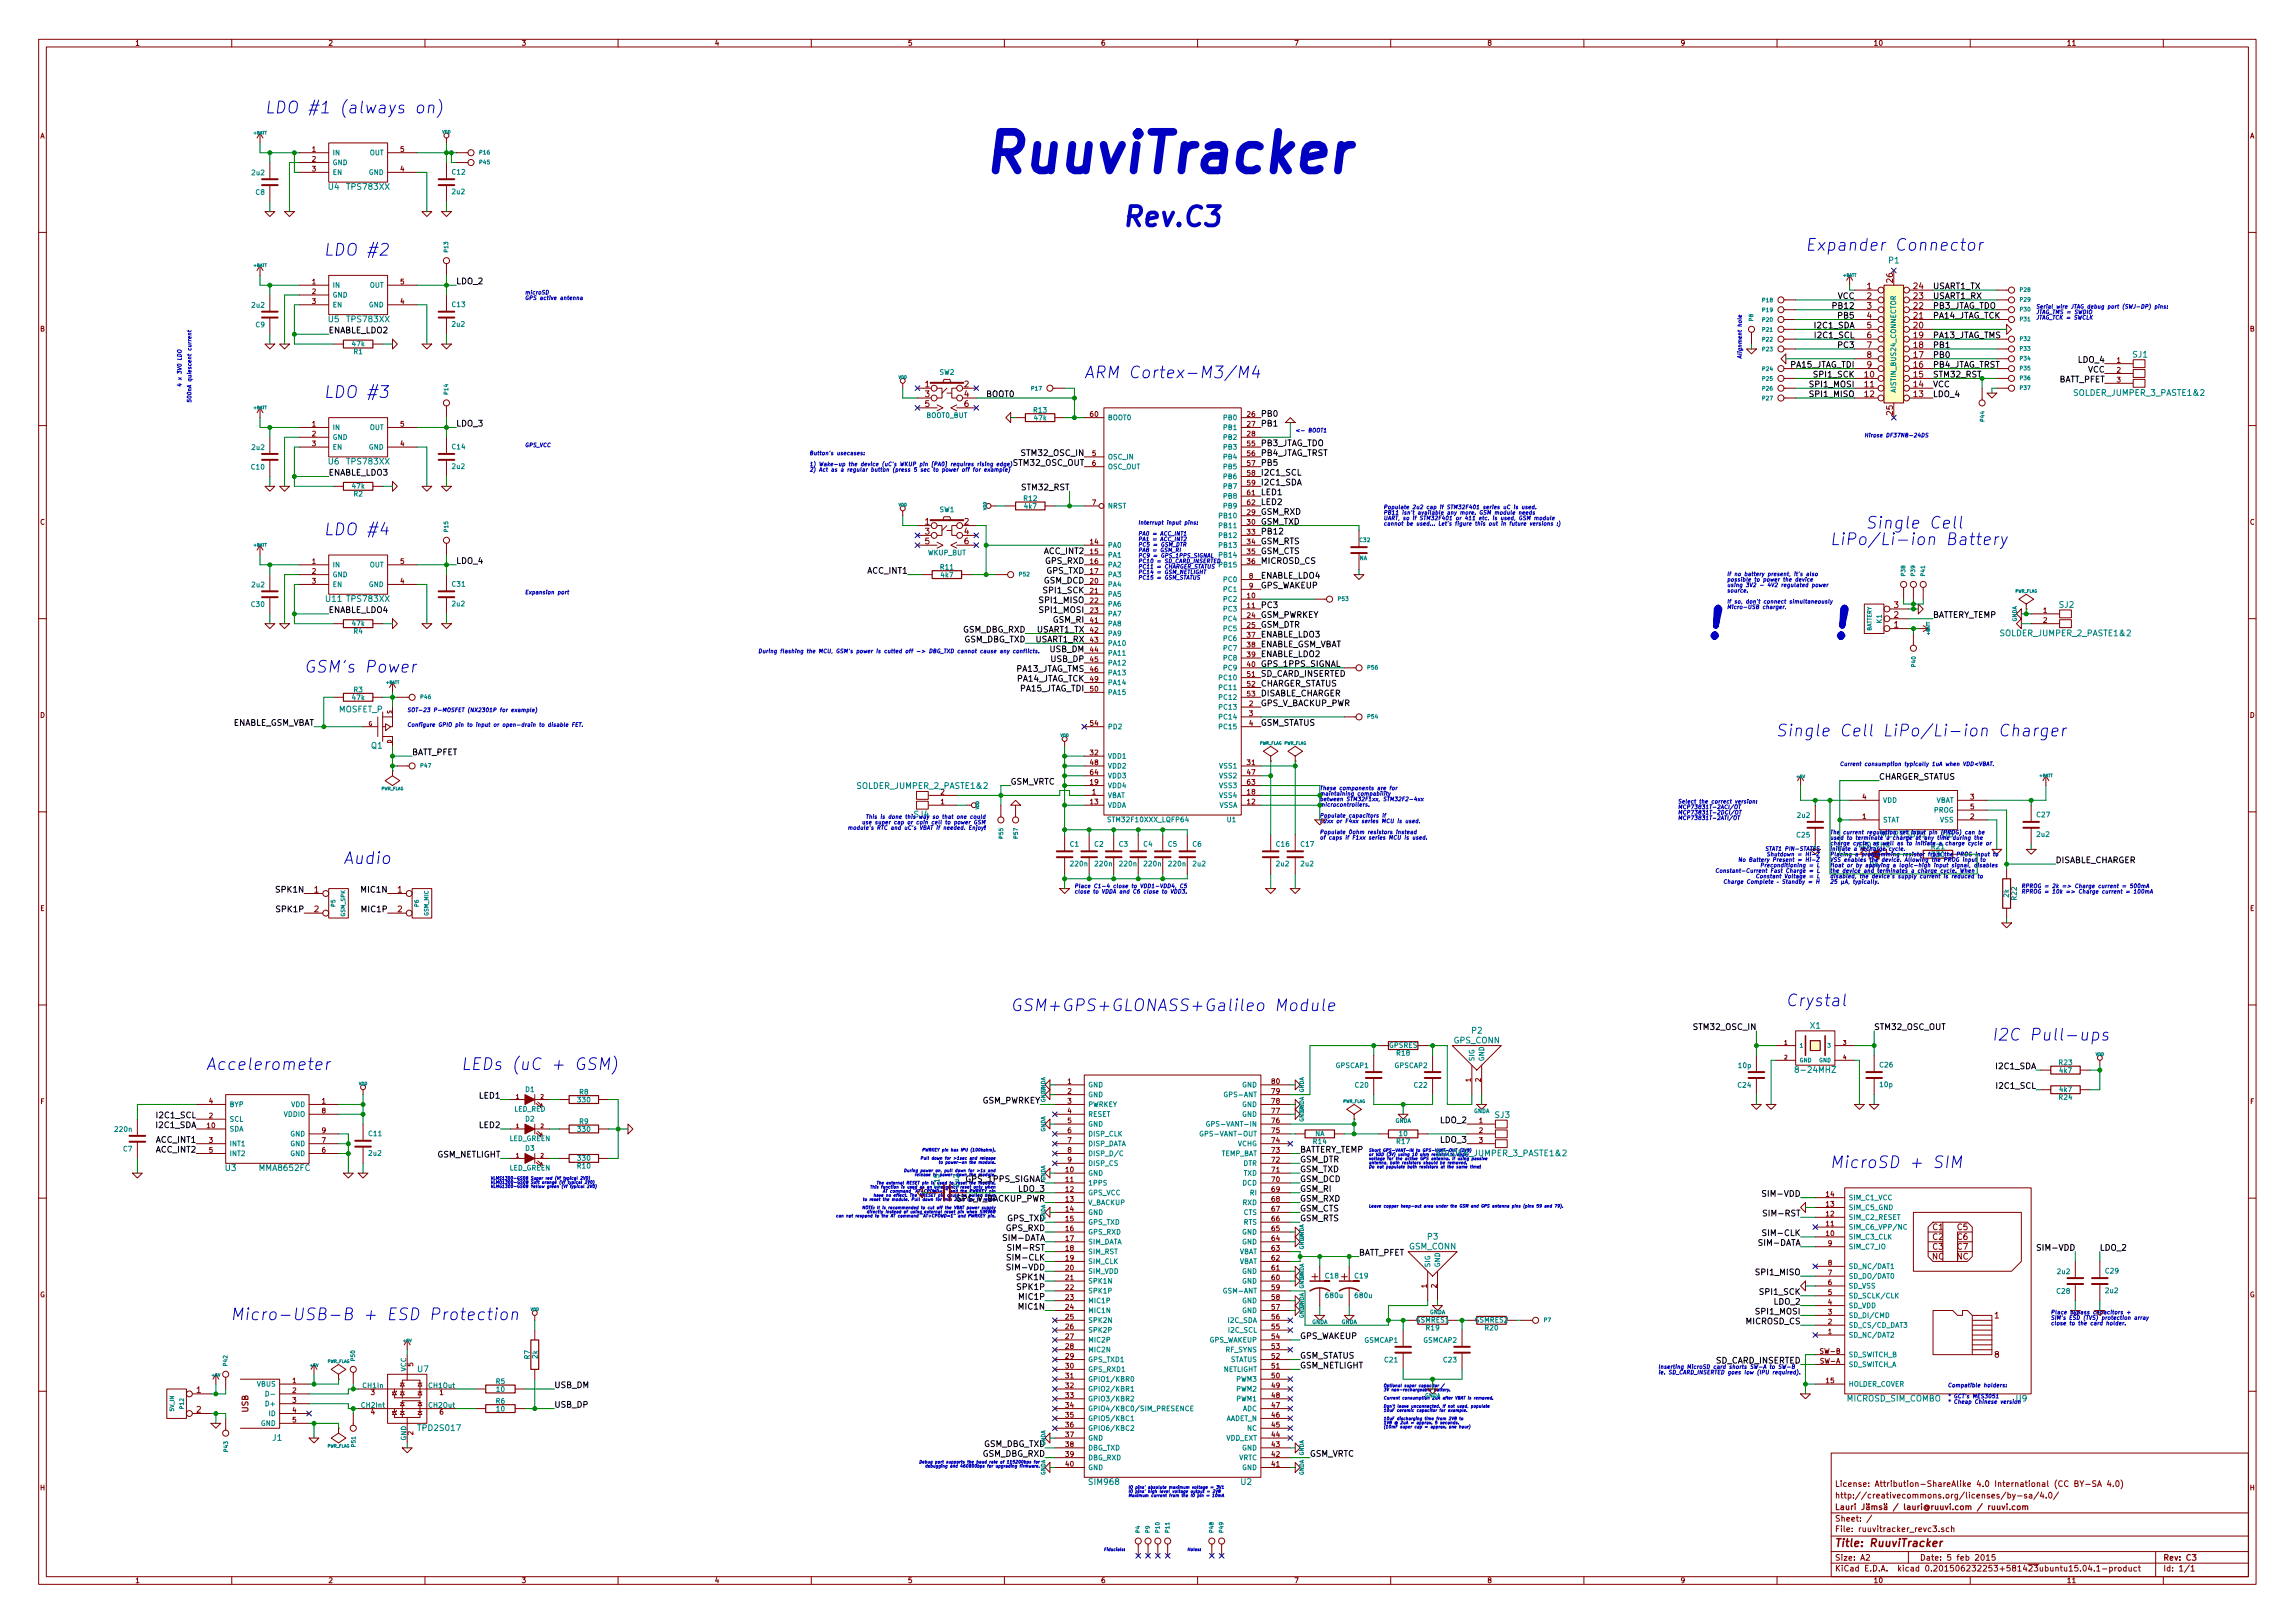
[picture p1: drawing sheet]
<svg xmlns="http://www.w3.org/2000/svg" width="594mm" height="420mm" viewBox="0 0 594 420" stroke-linecap="round" stroke-linejoin="round" font-family="sans-serif">
<defs><g id="words">
<text font-size="13.9" fill="#0000c2" x="255.3" y="44.6">RuuviTracker</text>
<g font-size="10.6" fill="#0000c2">
<text x="442" y="165.3">!</text>
<text x="460.2" y="165.3">!</text>
</g>
<text font-size="7" fill="#0000c2" x="290.8" y="58.6">Rev.C3</text>
<g font-size="4.2" fill="#0000c2">
<text x="68.6" y="29.4">LDO #1 (always on)</text>
<text x="467.4" y="64.9">Expander Connector</text>
<text x="83.8" y="66.2">LDO #2</text>
<text x="280.7" y="98">ARM Cortex-M3/M4</text>
<text x="83.8" y="103">LDO #3</text>
<text x="478.4" y="136.9">Single Cell</text>
<text x="83.8" y="138.6">LDO #4</text>
<text x="473.7" y="141.1">LiPo/Li-ion Battery</text>
<text x="78.7" y="174.2">GSM's Power</text>
<text x="459.7" y="190.7">Single Cell LiPo/Li-ion Charger</text>
<text x="88.9" y="223.7">Audio</text>
<text x="261.6" y="261.8">GSM+GPS+GLONASS+Galileo Module</text>
<text x="462.3" y="260.5">Crystal</text>
<text x="515.6" y="269.4">I2C Pull-ups</text>
<text x="53.3" y="277">Accelerometer</text>
<text x="119.4" y="277">LEDs (uC + GSM)</text>
<text x="473.7" y="302.4">MicroSD + SIM</text>
<text x="59.7" y="341.8">Micro-USB-B + ESD Protection</text>
</g>
<g font-size="2.8" fill="#840000">
<text x="339.5" y="331.4">+</text>
<text x="347.2" y="331.4">+</text>
<text x="475" y="400.4">Title: RuuviTracker</text>
</g>
<g font-size="2.1" fill="#008484">
<text x="85" y="49.1">U4</text>
<text x="90" y="49.1">TPS783XX</text>
<text x="488.9" y="68.2">P1</text>
<text x="85" y="83.4">U5</text>
<text x="90" y="83.4">TPS783XX</text>
<text x="552.1" y="92.5">SJ1</text>
<text x="537" y="102.5">SOLDER_JUMPER_3_PASTE1&amp;2</text>
<text x="85" y="120.2">U6</text>
<text x="90" y="120.2">TPS783XX</text>
<text x="84.4" y="155.8">U11</text>
<text x="90" y="155.8">TPS783XX</text>
<text x="533" y="157.3">SJ2</text>
<text x="518" y="164.7">SOLDER_JUMPER_2_PASTE1&amp;2</text>
<text x="87.7" y="184.4">MOSFET_P</text>
<text x="96.1" y="193.8">Q1</text>
<text x="222.1" y="204.2">SOLDER_JUMPER_2_PASTE1&amp;2</text>
<text x="381" y="267.6">P2</text>
<text x="468.6" y="266.3">X1</text>
<text x="376.3" y="270.1">GPS_CONN</text>
<text x="465.5" y="277.7">8-24MHZ</text>
<text x="387" y="289.4">SJ3</text>
<text x="371.9" y="299.3">SOLDER_JUMPER_3_PASTE1&amp;2</text>
<text x="58.3" y="303.1">U3</text>
<text x="67.4" y="303.1">MMA8652FC</text>
<text x="364.7" y="323.4">GSM_CONN</text>
<text x="369.5" y="320.9">P3</text>
<text x="108.1" y="355.2">U7</text>
<text x="478.1" y="362.8">MICROSD_SIM_COMBO</text>
<text x="108.5" y="370.4">TPD2S017</text>
<text x="70.6" y="373">J1</text>
<text x="282.1" y="384.4">SIM968</text>
<text x="321.2" y="384.4">U2</text>
</g>
<g font-size="2.1">
<text x="118.1" y="73.6">LDO_2</text>
<text x="500.4" y="74.8">USART1_TX</text>
<text x="500.4" y="77.4">USART1_RX</text>
<text x="474.8" y="79.9">PB12</text>
<text x="475.9" y="82.5">PB5</text>
<text x="500.4" y="79.9">PB3_JTAG_TDO</text>
<text x="500.4" y="82.5">PA14_JTAG_TCK</text>
<text x="85.1" y="86.3">ENABLE_LDO2</text>
<text x="469.9" y="85">I2C1_SDA</text>
<text x="470.2" y="87.5">I2C1_SCL</text>
<text x="500.4" y="87.5">PA13_JTAG_TMS</text>
<text x="463.3" y="95.2">PA15_JTAG_TDI</text>
<text x="475.9" y="90.1">PC3</text>
<text x="500.4" y="95.2">PB4_JTAG_TRST</text>
<text x="500.4" y="92.6">PB0</text>
<text x="500.4" y="90.1">PB1</text>
<text x="538" y="93.9">LDO_4</text>
<text x="468.9" y="100.2">SPI1_MOSI</text>
<text x="469.8" y="97.7">SPI1_SCK</text>
<text x="500.4" y="97.7">STM32_RST</text>
<text x="500.4" y="100.2">VCC</text>
<text x="532.6" y="99">BATT_PFET</text>
<text x="540.4" y="96.4">VCC</text>
<text x="255.3" y="102.8">BOOT0</text>
<text x="326.4" y="107.9">PB0</text>
<text x="468.9" y="102.8">SPI1_MISO</text>
<text x="500.4" y="102.8">LDO_4</text>
<text x="118.1" y="110.4">LDO_3</text>
<text x="326.4" y="110.4">PB1</text>
<text x="264.7" y="118">STM32_OSC_IN</text>
<text x="326.4" y="115.5">PB3_JTAG_TDO</text>
<text x="326.4" y="118">PB4_JTAG_TRST</text>
<text x="85.1" y="123.1">ENABLE_LDO3</text>
<text x="262.4" y="120.6">STM32_OSC_OUT</text>
<text x="326.4" y="125.6">I2C1_SDA</text>
<text x="326.4" y="123.1">I2C1_SCL</text>
<text x="326.4" y="120.6">PB5</text>
<text x="264.6" y="126.9">STM32_RST</text>
<text x="326.4" y="130.7">LED2</text>
<text x="326.4" y="128.2">LED1</text>
<text x="326.4" y="135.8">GSM_TXD</text>
<text x="326.4" y="133.3">GSM_RXD</text>
<text x="270.3" y="143.4">ACC_INT2</text>
<text x="326.4" y="143.4">GSM_CTS</text>
<text x="326.4" y="140.9">GSM_RTS</text>
<text x="326.4" y="138.3">PB12</text>
<text x="118.1" y="146">LDO_4</text>
<text x="224.6" y="148.5">ACC_INT1</text>
<text x="270.5" y="146">GPS_RXD</text>
<text x="270.8" y="148.5">GPS_TXD</text>
<text x="326.4" y="146">MICROSD_CS</text>
<text x="326.4" y="149.8">ENABLE_LDO4</text>
<text x="270.1" y="151">GSM_DCD</text>
<text x="270.4" y="153.6">SPI1_SCK</text>
<text x="326.4" y="152.3">GPS_WAKEUP</text>
<text x="85.1" y="158.7">ENABLE_LDO4</text>
<text x="269.5" y="156.1">SPI1_MISO</text>
<text x="269.5" y="158.7">SPI1_MOSI</text>
<text x="272.5" y="161.2">GSM_RI</text>
<text x="326.4" y="159.9">GSM_PWRKEY</text>
<text x="326.4" y="157.4">PC3</text>
<text x="500.4" y="159.9">BATTERY_TEMP</text>
<text x="249" y="163.7">GSM_DBG_RXD</text>
<text x="249.3" y="166.3">GSM_DBG_TXD</text>
<text x="268" y="166.3">USART1_RX</text>
<text x="268.3" y="163.7">USART1_TX</text>
<text x="326.4" y="162.5">GSM_DTR</text>
<text x="326.4" y="167.6">ENABLE_GSM_VBAT</text>
<text x="326.4" y="165">ENABLE_LDO3</text>
<text x="262.9" y="173.9">PA13_JTAG_TMS</text>
<text x="271.7" y="168.8">USB_DM</text>
<text x="272.1" y="171.4">USB_DP</text>
<text x="326.4" y="172.6">GPS_1PPS_SIGNAL</text>
<text x="326.4" y="170.1">ENABLE_LDO2</text>
<text x="263" y="176.4">PA14_JTAG_TCK</text>
<text x="263.9" y="179">PA15_JTAG_TDI</text>
<text x="326.4" y="175.2">SD_CARD_INSERTED</text>
<text x="326.4" y="177.7">CHARGER_STATUS</text>
<text x="326.4" y="180.3">DISABLE_CHARGER</text>
<text x="326.4" y="182.8">GPS_V_BACKUP_PWR</text>
<text x="59.6" y="187.9">ENABLE_GSM_VBAT</text>
<text x="326.4" y="187.9">GSM_STATUS</text>
<text x="106.7" y="195.5">BATT_PFET</text>
<text x="261.6" y="203.1">GSM_VRTC</text>
<text x="486.4" y="201.8">CHARGER_STATUS</text>
<text x="532.1" y="223.4">DISABLE_CHARGER</text>
<text x="71.7" y="231.1">SPK1N</text>
<text x="93.7" y="231.1">MIC1N</text>
<text x="71.8" y="236.1">SPK1P</text>
<text x="93.9" y="236.1">MIC1P</text>
<text x="438.7" y="266.6">STM32_OSC_IN</text>
<text x="485.1" y="266.6">STM32_OSC_OUT</text>
<text x="516.9" y="276.8">I2C1_SDA</text>
<text x="517.1" y="281.9">I2C1_SCL</text>
<text x="124.1" y="284.4">LED1</text>
<text x="253.9" y="285.7">GSM_PWRKEY</text>
<text x="40.7" y="292">I2C1_SDA</text>
<text x="40.9" y="289.5">I2C1_SCL</text>
<text x="124.1" y="292">LED2</text>
<text x="372.9" y="290.7">LDO_2</text>
<text x="40.4" y="295.8">ACC_INT1</text>
<text x="40.4" y="298.4">ACC_INT2</text>
<text x="112.9" y="299.6">GSM_NETLIGHT</text>
<text x="336.5" y="298.4">BATTERY_TEMP</text>
<text x="372.9" y="295.8">LDO_3</text>
<text x="250.2" y="306">GPS_1PPS_SIGNAL</text>
<text x="336.5" y="306">GSM_DCD</text>
<text x="336.5" y="300.9">GSM_DTR</text>
<text x="336.5" y="303.4">GSM_TXD</text>
<text x="247" y="311.1">GPS_V_BACKUP_PWR</text>
<text x="263.7" y="308.5">LDO_3</text>
<text x="336.5" y="308.5">GSM_RI</text>
<text x="336.5" y="311.1">GSM_RXD</text>
<text x="457.1" y="309.8">SIM-VDD</text>
<text x="260.6" y="316.1">GPS_TXD</text>
<text x="336.5" y="313.6">GSM_CTS</text>
<text x="336.5" y="316.1">GSM_RTS</text>
<text x="457.4" y="314.9">SIM-RST</text>
<text x="260.1" y="321.2">SIM-DATA</text>
<text x="260.4" y="318.7">GPS_RXD</text>
<text x="261.8" y="323.8">SIM-RST</text>
<text x="455.7" y="322.5">SIM-DATA</text>
<text x="457.3" y="320">SIM-CLK</text>
<text x="528.2" y="323.8">SIM-VDD</text>
<text x="543.6" y="323.8">LDO_2</text>
<text x="261.5" y="328.8">SIM-VDD</text>
<text x="261.7" y="326.3">SIM-CLK</text>
<text x="351.8" y="325">BATT_PFET</text>
<text x="263.4" y="331.4">SPK1N</text>
<text x="263.6" y="333.9">SPK1P</text>
<text x="454.9" y="330.1">SPI1_MISO</text>
<text x="455.8" y="335.2">SPI1_SCK</text>
<text x="263.9" y="339">MIC1N</text>
<text x="264" y="336.5">MIC1P</text>
<text x="454.9" y="340.3">SPI1_MOSI</text>
<text x="459.3" y="337.7">LDO_2</text>
<text x="336.5" y="346.6">GPS_WAKEUP</text>
<text x="451.9" y="342.8">MICROSD_CS</text>
<text x="336.5" y="351.7">GSM_STATUS</text>
<text x="443.9" y="353">SD_CARD_INSERTED</text>
<text x="143.5" y="359.3">USB_DM</text>
<text x="336.5" y="354.2">GSM_NETLIGHT</text>
<text x="143.5" y="364.4">USB_DP</text>
<text x="254.1" y="377.1">GSM_DBG_RXD</text>
<text x="254.4" y="374.6">GSM_DBG_TXD</text>
<text x="339.1" y="377.1">GSM_VRTC</text>
</g>
<text font-size="2.1" fill="#008400" x="475.6" y="77.4">VCC</text>
<g font-size="2.1" fill="#840000">
<text x="483.3" y="74.8">1</text>
<text x="483.3" y="77.4">2</text>
<text x="490" y="73.1" transform="rotate(-90 490 73.1)">26</text>
<text x="495.4" y="77.4">23</text>
<text x="495.4" y="74.8">24</text>
<text x="483.3" y="79.9">3</text>
<text x="483.3" y="82.5">4</text>
<text x="495.4" y="82.5">21</text>
<text x="495.4" y="79.9">22</text>
<text x="483.3" y="85">5</text>
<text x="483.3" y="87.5">6</text>
<text x="495.4" y="85">20</text>
<text x="495.4" y="87.5">19</text>
<text x="483.3" y="90.1">7</text>
<text x="483.3" y="92.6">8</text>
<text x="483.3" y="95.2">9</text>
<text x="495.4" y="95.2">16</text>
<text x="495.4" y="92.6">17</text>
<text x="495.4" y="90.1">18</text>
<text x="239.4" y="100.2">1</text>
<text x="249.6" y="100.2">2</text>
<text x="482.7" y="97.7">10</text>
<text x="482.7" y="100.2">11</text>
<text x="495.4" y="100.2">14</text>
<text x="495.4" y="97.7">15</text>
<text x="239.4" y="102.8">3</text>
<text x="239.4" y="105.3">5</text>
<text x="249.6" y="102.8">4</text>
<text x="249.6" y="105.3">6</text>
<text x="482.7" y="102.8">12</text>
<text x="490" y="107.4" transform="rotate(-90 490 107.4)">25</text>
<text x="495.4" y="102.8">13</text>
<text x="239.4" y="135.8">1</text>
<text x="249.6" y="135.8">2</text>
<text x="239.4" y="138.3">3</text>
<text x="239.4" y="140.9">5</text>
<text x="249.6" y="138.3">4</text>
<text x="249.6" y="140.9">6</text>
<text x="490.3" y="159.9">2</text>
<text x="490.3" y="157.4">3</text>
<text x="490.3" y="162.5">1</text>
<text x="81.3" y="231.1">1</text>
<text x="102.9" y="231.1">1</text>
<text x="81.3" y="236.1">2</text>
<text x="102.9" y="236.1">2</text>
<text x="500.3" y="318.4">C1</text>
<text x="500.3" y="321">C2</text>
<text x="500.3" y="323.5">C3</text>
<text x="506.7" y="318.4">C5</text>
<text x="506.7" y="321">C6</text>
<text x="506.7" y="323.5">C7</text>
<text x="500.1" y="326.1">NC</text>
<text x="506.5" y="326.1">NC</text>
<text x="516.3" y="341.3">1</text>
<text x="516.3" y="351.5">8</text>
<text x="50.9" y="360.6">1</text>
<text x="50.9" y="365.7">2</text>
<text x="64.3" y="365.6" transform="rotate(-90 64.3 365.6)">USB</text>
<text x="475" y="387.9">http://creativecommons.org/licenses/by-sa/4.0/</text>
<text x="475" y="384.9">License: Attribution-ShareAlike 4.0 International (CC BY-SA 4.0)</text>
<text x="475" y="393.9">Sheet: /</text>
<text x="475" y="390.9">Lauri Jämsä / lauri@ruuvi.com / ruuvi.com</text>
<text x="475" y="396.6">File: ruuvitracker_revc3.sch</text>
<text x="475" y="406.8">KiCad E.D.A. kicad 0.201506232253+581423ubuntu15.04.1-product</text>
<text x="475" y="404">Size: A2</text>
<text x="497" y="404">Date: 5 feb 2015</text>
<text x="560" y="404">Rev: C3</text>
<text x="560" y="406.8">Id: 1/1</text>
</g>
<g font-size="2.1" fill="#0000c2">
<text x="236.6" y="211.6">SJ4</text>
<text x="487.5" y="216.8">MCP73831</text>
<text x="502.8" y="216.8">U8</text>
<text x="521.9" y="362.8">U9</text>
</g>
<g font-size="1.8" fill="#840000">
<text x="35" y="11.8">1</text>
<text x="85" y="11.8">2</text>
<text x="135" y="11.8">3</text>
<text x="185" y="11.8">4</text>
<text x="235" y="11.8">5</text>
<text x="285" y="11.8">6</text>
<text x="335" y="11.8">7</text>
<text x="385" y="11.8">8</text>
<text x="435" y="11.8">9</text>
<text x="485" y="11.8">10</text>
<text x="535" y="11.8">11</text>
<text x="10.4" y="35.8">A</text>
<text x="582.4" y="35.8">A</text>
<text x="80.8" y="39.3">1</text>
<text x="80.8" y="41.8">2</text>
<text x="103.7" y="39.3">5</text>
<text x="80.8" y="44.4">3</text>
<text x="103.7" y="44.4">4</text>
<text x="80.8" y="73.6">1</text>
<text x="80.8" y="76.1">2</text>
<text x="103.7" y="73.6">5</text>
<text x="80.8" y="78.7">3</text>
<text x="103.7" y="78.7">4</text>
<text x="10.4" y="85.8">B</text>
<text x="582.4" y="85.8">B</text>
<text x="548" y="93.9">1</text>
<text x="548" y="96.4">2</text>
<text x="548" y="99">3</text>
<text x="282.2" y="107.9">60</text>
<text x="322.9" y="107.9">26</text>
<text x="80.8" y="110.4">1</text>
<text x="80.8" y="112.9">2</text>
<text x="103.7" y="110.4">5</text>
<text x="322.9" y="110.4">27</text>
<text x="322.9" y="112.9">28</text>
<text x="80.8" y="115.5">3</text>
<text x="103.7" y="115.5">4</text>
<text x="282.7" y="118">5</text>
<text x="322.9" y="115.5">55</text>
<text x="322.9" y="118">56</text>
<text x="282.7" y="120.6">6</text>
<text x="322.9" y="120.6">57</text>
<text x="322.9" y="123.1">58</text>
<text x="322.9" y="125.6">59</text>
<text x="282.7" y="130.7">7</text>
<text x="322.9" y="128.2">61</text>
<text x="322.9" y="130.7">62</text>
<text x="10.4" y="135.8">C</text>
<text x="322.9" y="135.8">30</text>
<text x="322.9" y="133.3">29</text>
<text x="582.4" y="135.8">C</text>
<text x="282.2" y="140.9">14</text>
<text x="282.2" y="143.4">15</text>
<text x="322.9" y="138.3">33</text>
<text x="322.9" y="140.9">34</text>
<text x="322.9" y="143.4">35</text>
<text x="80.8" y="146">1</text>
<text x="80.8" y="148.5">2</text>
<text x="103.7" y="146">5</text>
<text x="282.2" y="146">16</text>
<text x="282.2" y="148.5">17</text>
<text x="322.9" y="146">36</text>
<text x="323.4" y="149.8">8</text>
<text x="80.8" y="151">3</text>
<text x="103.7" y="151">4</text>
<text x="282.2" y="151">20</text>
<text x="282.2" y="153.6">21</text>
<text x="322.9" y="154.9">10</text>
<text x="323.4" y="152.3">9</text>
<text x="282.2" y="161.2">41</text>
<text x="282.2" y="156.1">22</text>
<text x="282.2" y="158.7">23</text>
<text x="322.9" y="157.4">11</text>
<text x="322.9" y="159.9">24</text>
<text x="528.9" y="158.7">1</text>
<text x="528.9" y="161.2">2</text>
<text x="282.2" y="163.7">42</text>
<text x="282.2" y="166.3">43</text>
<text x="322.9" y="162.5">25</text>
<text x="322.9" y="165">37</text>
<text x="322.9" y="167.6">38</text>
<text x="282.2" y="168.8">44</text>
<text x="282.2" y="171.4">45</text>
<text x="282.2" y="173.9">46</text>
<text x="322.9" y="172.6">40</text>
<text x="322.9" y="170.1">39</text>
<text x="282.2" y="179">50</text>
<text x="282.2" y="176.4">49</text>
<text x="322.9" y="175.2">51</text>
<text x="322.9" y="177.7">52</text>
<text x="10.4" y="185.8">D</text>
<text x="322.9" y="180.3">53</text>
<text x="323.4" y="182.8">2</text>
<text x="323.4" y="185.3">3</text>
<text x="582.4" y="185.8">D</text>
<text x="282.2" y="187.9">54</text>
<text x="323.4" y="187.9">4</text>
<text x="282.2" y="195.5">32</text>
<text x="282.2" y="200.6">64</text>
<text x="282.2" y="198">48</text>
<text x="282.2" y="203.1">19</text>
<text x="322.9" y="198">31</text>
<text x="322.9" y="203.1">63</text>
<text x="322.9" y="200.6">47</text>
<text x="243.5" y="208.2">1</text>
<text x="282.2" y="208.2">13</text>
<text x="282.7" y="205.7">1</text>
<text x="322.9" y="208.2">12</text>
<text x="322.9" y="205.7">18</text>
<text x="482.1" y="206.9">4</text>
<text x="510.1" y="206.9">3</text>
<text x="510.1" y="209.5">5</text>
<text x="482.1" y="212">1</text>
<text x="510.1" y="212">2</text>
<text x="10.4" y="235.8">E</text>
<text x="582.4" y="235.8">E</text>
<text x="276.4" y="280.6">1</text>
<text x="329.2" y="280.6">80</text>
<text x="380.7" y="280.1" transform="rotate(-90 380.7 280.1)">1</text>
<text x="383.3" y="280.1" transform="rotate(-90 383.3 280.1)">2</text>
<text x="10.5" y="285.8">F</text>
<text x="54.1" y="285.7">4</text>
<text x="83.3" y="285.7">1</text>
<text x="276.4" y="283.1">2</text>
<text x="276.4" y="285.7">3</text>
<text x="329.2" y="285.7">78</text>
<text x="329.2" y="283.1">79</text>
<text x="582.5" y="285.8">F</text>
<text x="53.6" y="292">10</text>
<text x="54.1" y="289.5">2</text>
<text x="83.3" y="288.2">8</text>
<text x="83.3" y="293.3">9</text>
<text x="276.4" y="288.2">4</text>
<text x="276.4" y="290.7">5</text>
<text x="276.4" y="293.3">6</text>
<text x="329.2" y="293.3">75</text>
<text x="329.2" y="290.7">76</text>
<text x="329.2" y="288.2">77</text>
<text x="382.9" y="290.7">1</text>
<text x="382.9" y="293.3">2</text>
<text x="54.1" y="295.8">3</text>
<text x="54.1" y="298.4">5</text>
<text x="83.3" y="298.4">6</text>
<text x="83.3" y="295.8">7</text>
<text x="276.4" y="295.8">7</text>
<text x="276.4" y="298.4">8</text>
<text x="329.2" y="298.4">73</text>
<text x="329.2" y="295.8">74</text>
<text x="382.9" y="295.8">3</text>
<text x="275.9" y="303.4">10</text>
<text x="275.9" y="306">11</text>
<text x="276.4" y="300.9">9</text>
<text x="329.2" y="306">70</text>
<text x="329.2" y="303.4">71</text>
<text x="329.2" y="300.9">72</text>
<text x="275.9" y="308.5">12</text>
<text x="275.9" y="311.1">13</text>
<text x="329.2" y="311.1">68</text>
<text x="329.2" y="308.5">69</text>
<text x="472.7" y="309.8">14</text>
<text x="275.9" y="313.6">14</text>
<text x="275.9" y="316.1">15</text>
<text x="329.2" y="316.1">66</text>
<text x="329.2" y="313.6">67</text>
<text x="472.7" y="317.4">11</text>
<text x="472.7" y="314.9">12</text>
<text x="472.7" y="312.3">13</text>
<text x="275.9" y="318.7">16</text>
<text x="275.9" y="321.2">17</text>
<text x="275.9" y="323.8">18</text>
<text x="329.2" y="323.8">63</text>
<text x="329.2" y="321.2">64</text>
<text x="329.2" y="318.7">65</text>
<text x="472.7" y="320">10</text>
<text x="473.2" y="322.5">9</text>
<text x="275.9" y="328.8">20</text>
<text x="275.9" y="326.3">19</text>
<text x="329.2" y="328.8">61</text>
<text x="329.2" y="326.3">62</text>
<text x="473.2" y="327.6">8</text>
<text x="10.3" y="335.8">G</text>
<text x="275.9" y="331.4">21</text>
<text x="275.9" y="333.9">22</text>
<text x="329.2" y="331.4">60</text>
<text x="329.2" y="333.9">59</text>
<text x="369.3" y="333.4" transform="rotate(-90 369.3 333.4)">1</text>
<text x="371.9" y="333.4" transform="rotate(-90 371.9 333.4)">2</text>
<text x="473.2" y="335.2">5</text>
<text x="473.2" y="332.7">6</text>
<text x="473.2" y="330.1">7</text>
<text x="582.3" y="335.8">G</text>
<text x="275.9" y="336.5">23</text>
<text x="275.9" y="339">24</text>
<text x="275.9" y="341.5">25</text>
<text x="329.2" y="341.5">56</text>
<text x="329.2" y="339">57</text>
<text x="329.2" y="336.5">58</text>
<text x="473.2" y="340.3">3</text>
<text x="473.2" y="337.7">4</text>
<text x="275.9" y="344.1">26</text>
<text x="275.9" y="346.6">27</text>
<text x="329.2" y="346.6">54</text>
<text x="329.2" y="344.1">55</text>
<text x="473.2" y="345.4">1</text>
<text x="473.2" y="342.8">2</text>
<text x="106.9" y="353.7" transform="rotate(-90 106.9 353.7)">5</text>
<text x="275.9" y="349.2">28</text>
<text x="275.9" y="351.7">29</text>
<text x="329.2" y="351.7">52</text>
<text x="329.2" y="349.2">53</text>
<text x="471.3" y="353">SW-A</text>
<text x="471.3" y="350.4">SW-B</text>
<text x="75.7" y="358.1">1</text>
<text x="275.9" y="354.2">30</text>
<text x="275.9" y="356.8">31</text>
<text x="275.9" y="359.3">32</text>
<text x="329.2" y="356.8">50</text>
<text x="329.2" y="354.2">51</text>
<text x="329.2" y="359.3">49</text>
<text x="472.7" y="358.1">15</text>
<text x="75.7" y="360.6">2</text>
<text x="75.7" y="363.1">3</text>
<text x="75.7" y="365.7">4</text>
<text x="96" y="361.1">3</text>
<text x="113.8" y="361.1">1</text>
<text x="275.9" y="361.9">33</text>
<text x="275.9" y="364.4">34</text>
<text x="329.2" y="364.4">47</text>
<text x="329.2" y="361.9">48</text>
<text x="75.7" y="368.2">5</text>
<text x="96" y="366.2">4</text>
<text x="106.9" y="371.5" transform="rotate(-90 106.9 371.5)">2</text>
<text x="113.8" y="366.2">6</text>
<text x="275.9" y="366.9">35</text>
<text x="275.9" y="369.5">36</text>
<text x="329.2" y="369.5">45</text>
<text x="329.2" y="366.9">46</text>
<text x="275.9" y="372">37</text>
<text x="275.9" y="374.6">38</text>
<text x="275.9" y="377.1">39</text>
<text x="329.2" y="377.1">42</text>
<text x="329.2" y="374.6">43</text>
<text x="329.2" y="372">44</text>
<text x="275.9" y="379.6">40</text>
<text x="329.2" y="379.6">41</text>
<text x="10.4" y="385.8">H</text>
<text x="582.4" y="385.8">H</text>
<text x="35" y="409.8">1</text>
<text x="85" y="409.8">2</text>
<text x="135" y="409.8">3</text>
<text x="185" y="409.8">4</text>
<text x="235" y="409.8">5</text>
<text x="285" y="409.8">6</text>
<text x="335" y="409.8">7</text>
<text x="385" y="409.8">8</text>
<text x="435" y="409.8">9</text>
<text x="485" y="409.8">10</text>
<text x="535" y="409.8">11</text>
</g>
<g font-size="1.8" fill="#008484">
<text x="86.1" y="40.2">IN</text>
<text x="95.6" y="40.2">OUT</text>
<text x="65.3" y="45.3">2u2</text>
<text x="86.1" y="42.7">GND</text>
<text x="86.1" y="45.3">EN</text>
<text x="95.4" y="45.3">GND</text>
<text x="117.1" y="45.2">C12</text>
<text x="66.2" y="50.4">C8</text>
<text x="117.1" y="50.3">2u2</text>
<text x="86.1" y="74.5">IN</text>
<text x="86.1" y="77">GND</text>
<text x="95.6" y="74.5">OUT</text>
<text x="65.3" y="79.6">2u2</text>
<text x="86.1" y="79.5">EN</text>
<text x="95.4" y="79.5">GND</text>
<text x="117.1" y="79.5">C13</text>
<text x="66.2" y="84.7">C9</text>
<text x="91.2" y="89.6">47k</text>
<text x="117.1" y="84.5">2u2</text>
<text x="91.6" y="91.7">R1</text>
<text x="243.2" y="97">SW2</text>
<text x="490.8" y="101.5" transform="rotate(-90 490.8 101.5)">AISTIN_BUS24_CONNECTOR</text>
<text x="267.6" y="106.8">R13</text>
<text x="86.1" y="111.3">IN</text>
<text x="86.1" y="113.8">GND</text>
<text x="95.6" y="111.3">OUT</text>
<text x="239.8" y="108.2">BOOT0_BUT</text>
<text x="267.8" y="108.8">47k</text>
<text x="286.8" y="108.8">BOOT0</text>
<text x="316.9" y="108.8">PB0</text>
<text x="316.9" y="111.3">PB1</text>
<text x="316.9" y="113.8">PB2</text>
<text x="65.3" y="116.5">2u2</text>
<text x="86.1" y="116.4">EN</text>
<text x="95.4" y="116.4">GND</text>
<text x="117.1" y="116.3">C14</text>
<text x="286.8" y="118.9">OSC_IN</text>
<text x="316.9" y="116.4">PB3</text>
<text x="316.9" y="118.9">PB4</text>
<text x="65.1" y="121.5">C10</text>
<text x="117.1" y="121.4">2u2</text>
<text x="286.8" y="121.5">OSC_OUT</text>
<text x="316.9" y="121.5">PB5</text>
<text x="316.9" y="124">PB6</text>
<text x="91.2" y="126.5">47k</text>
<text x="91.6" y="128.5">R2</text>
<text x="265.1" y="129.7">R12</text>
<text x="265.2" y="131.7">4k7</text>
<text x="286.8" y="131.6">NRST</text>
<text x="316.9" y="129.1">PB8</text>
<text x="316.9" y="131.6">PB9</text>
<text x="316.9" y="126.5">PB7</text>
<text x="243.2" y="132.6">SW1</text>
<text x="315.9" y="136.7">PB11</text>
<text x="315.9" y="134.2">PB10</text>
<text x="240.1" y="143.7">WKUP_BUT</text>
<text x="286.8" y="141.8">PA0</text>
<text x="315.9" y="139.2">PB12</text>
<text x="315.9" y="141.8">PB13</text>
<text x="86.1" y="146.9">IN</text>
<text x="86.1" y="149.4">GND</text>
<text x="95.6" y="146.9">OUT</text>
<text x="243.5" y="147.4">R11</text>
<text x="243.6" y="149.5">4k7</text>
<text x="286.8" y="144.3">PA1</text>
<text x="286.8" y="146.9">PA2</text>
<text x="286.8" y="149.4">PA3</text>
<text x="315.9" y="144.3">PB14</text>
<text x="315.9" y="146.9">PB15</text>
<text x="65.3" y="152">2u2</text>
<text x="86.1" y="151.9">EN</text>
<text x="95.4" y="151.9">GND</text>
<text x="117.1" y="151.9">C31</text>
<text x="286.8" y="151.9">PA4</text>
<text x="286.8" y="154.5">PA5</text>
<text x="316.9" y="150.7">PC0</text>
<text x="316.9" y="153.2">PC1</text>
<text x="316.9" y="155.7">PC2</text>
<text x="65.1" y="157.1">C30</text>
<text x="117.1" y="156.9">2u2</text>
<text x="286.8" y="157">PA6</text>
<text x="286.8" y="159.6">PA7</text>
<text x="316.9" y="158.3">PC3</text>
<text x="316.9" y="160.8">PC4</text>
<text x="487.1" y="161.3" transform="rotate(-90 487.1 161.3)">K1</text>
<text x="91.2" y="162">47k</text>
<text x="91.6" y="164.1">R4</text>
<text x="286.8" y="162.1">PA8</text>
<text x="286.8" y="164.6">PA9</text>
<text x="286.8" y="167.2">PA10</text>
<text x="316.9" y="163.4">PC5</text>
<text x="316.9" y="165.9">PC6</text>
<text x="286.8" y="169.7">PA11</text>
<text x="286.8" y="172.3">PA12</text>
<text x="316.9" y="173.5">PC9</text>
<text x="316.9" y="168.4">PC7</text>
<text x="316.9" y="171">PC8</text>
<text x="91.6" y="179.2">R3</text>
<text x="286.8" y="179.9">PA15</text>
<text x="286.8" y="174.8">PA13</text>
<text x="286.8" y="177.3">PA14</text>
<text x="315.9" y="176.1">PC10</text>
<text x="315.9" y="178.6">PC11</text>
<text x="91.2" y="181.2">47k</text>
<text x="315.9" y="183.7">PC13</text>
<text x="315.9" y="181.1">PC12</text>
<text x="286.8" y="188.8">PD2</text>
<text x="315.9" y="186.2">PC14</text>
<text x="315.9" y="188.8">PC15</text>
<text x="286.8" y="196.4">VDD1</text>
<text x="286.8" y="201.5">VDD3</text>
<text x="286.8" y="198.9">VDD2</text>
<text x="315.8" y="198.9">VSS1</text>
<text x="315.8" y="201.5">VSS2</text>
<text x="243.5" y="205.7">2</text>
<text x="286.8" y="206.5">VBAT</text>
<text x="286.8" y="209.1">VDDA</text>
<text x="286.8" y="204">VDD4</text>
<text x="315.5" y="209.1">VSSA</text>
<text x="315.8" y="204">VSS3</text>
<text x="315.8" y="206.5">VSS4</text>
<text x="487.4" y="207.8">VDD</text>
<text x="500.9" y="207.8">VBAT</text>
<text x="287.2" y="212.8">STM32F10XXX_LQFP64</text>
<text x="317.7" y="212.8">U1</text>
<text x="465.3" y="211.7">2u2</text>
<text x="487.4" y="212.9">STAT</text>
<text x="500.5" y="210.4">PROG</text>
<text x="502.2" y="212.9">VSS</text>
<text x="527.3" y="211.5">C27</text>
<text x="277" y="219.2">C1</text>
<text x="283.3" y="219.2">C2</text>
<text x="289.7" y="219.2">C3</text>
<text x="296" y="219.2">C4</text>
<text x="302.4" y="219.2">C5</text>
<text x="308.7" y="219.2">C6</text>
<text x="330.4" y="219.2">C16</text>
<text x="336.8" y="219.2">C17</text>
<text x="465.2" y="216.8">C25</text>
<text x="527.3" y="216.6">2u2</text>
<text x="277.2" y="224.2">220n</text>
<text x="283.6" y="224.2">220n</text>
<text x="289.9" y="224.2">220n</text>
<text x="296.3" y="224.2">220n</text>
<text x="302.6" y="224.2">220n</text>
<text x="308.9" y="224.2">2u2</text>
<text x="330.5" y="224.2">2u2</text>
<text x="336.8" y="224.2">2u2</text>
<text x="520" y="232.3" transform="rotate(-90 520 232.3)">2k</text>
<text x="522" y="232.9" transform="rotate(-90 522 232.9)">R22</text>
<text x="359.5" y="271.2">GPSRES</text>
<text x="361.6" y="273.3">R18</text>
<text x="381.6" y="274.7" transform="rotate(-90 381.6 274.7)">SIG</text>
<text x="384.2" y="274.7" transform="rotate(-90 384.2 274.7)">GND</text>
<text x="533" y="275.7">R23</text>
<text x="281.7" y="281.5">GND</text>
<text x="321.4" y="281.5">GND</text>
<text x="345.8" y="276.5">GPSCAP1</text>
<text x="350.9" y="281.6">C20</text>
<text x="361" y="276.5">GPSCAP2</text>
<text x="366.1" y="281.6">C22</text>
<text x="449.9" y="281.6">C24</text>
<text x="450.1" y="276.5">10p</text>
<text x="486.6" y="276.3">C26</text>
<text x="486.7" y="281.4">10p</text>
<text x="533.2" y="277.7">4k7</text>
<text x="59.4" y="286.6">BYP</text>
<text x="75.3" y="286.6">VDD</text>
<text x="133" y="287.7">LED_RED</text>
<text x="136" y="282.7">D1</text>
<text x="149.7" y="285.4">330</text>
<text x="150" y="283.3">R8</text>
<text x="281.7" y="284">GND</text>
<text x="281.7" y="286.6">PWRKEY</text>
<text x="317.4" y="284">GPS-ANT</text>
<text x="321.4" y="286.6">GND</text>
<text x="533" y="284.7">R24</text>
<text x="533.2" y="282.7">4k7</text>
<text x="29.9" y="293">220n</text>
<text x="59.4" y="290.4">SCL</text>
<text x="59.4" y="292.9">SDA</text>
<text x="73.4" y="289.1">VDDIO</text>
<text x="136" y="290.3">D2</text>
<text x="149.7" y="293">330</text>
<text x="150" y="290.9">R9</text>
<text x="281.7" y="289.1">RESET</text>
<text x="281.7" y="291.6">GND</text>
<text x="313.9" y="291.6">GPS-VANT-IN</text>
<text x="321.4" y="289.1">GND</text>
<text x="31.9" y="298.1">C7</text>
<text x="59.4" y="296.7">INT1</text>
<text x="59.4" y="299.3">INT2</text>
<text x="75.1" y="299.3">GND</text>
<text x="75.1" y="296.7">GND</text>
<text x="75.1" y="294.2">GND</text>
<text x="95.5" y="294.1">C11</text>
<text x="95.5" y="299.2">2u2</text>
<text x="131.7" y="295.4">LED_GREEN</text>
<text x="136" y="297.9">D3</text>
<text x="281.7" y="294.2">DISP_CLK</text>
<text x="281.7" y="296.7">DISP_DATA</text>
<text x="281.7" y="299.3">DISP_D/C</text>
<text x="311.9" y="294.2">GPS-VANT-OUT</text>
<text x="315.8" y="299.3">TEMP_BAT</text>
<text x="320.3" y="296.7">VCHG</text>
<text x="340" y="296.1">R14</text>
<text x="340.4" y="294.1">NA</text>
<text x="361.6" y="296.1">R17</text>
<text x="362.3" y="294.1">10</text>
<text x="131.7" y="303">LED_GREEN</text>
<text x="149.5" y="302.5">R10</text>
<text x="149.7" y="300.4">330</text>
<text x="281.7" y="301.8">DISP_CS</text>
<text x="281.7" y="304.3">GND</text>
<text x="321.7" y="301.8">DTR</text>
<text x="321.8" y="304.3">TXD</text>
<text x="243.1" y="307.3" transform="rotate(-90 243.1 307.3)">C15</text>
<text x="248.2" y="307.2" transform="rotate(-90 248.2 307.2)">2u2</text>
<text x="281.7" y="306.9">1PPS</text>
<text x="281.7" y="309.4">GPS_VCC</text>
<text x="281.7" y="312">V_BACKUP</text>
<text x="321.5" y="306.9">DCD</text>
<text x="321.6" y="312">RXD</text>
<text x="323.6" y="309.4">RI</text>
<text x="478.5" y="310.7">SIM_C1_VCC</text>
<text x="281.7" y="314.5">GND</text>
<text x="281.7" y="317">GPS_TXD</text>
<text x="321.8" y="317">RTS</text>
<text x="321.8" y="314.5">CTS</text>
<text x="478.5" y="315.8">SIM_C2_RESET</text>
<text x="478.5" y="313.2">SIM_C5_GND</text>
<text x="281.7" y="319.6">GPS_RXD</text>
<text x="281.7" y="322.1">SIM_DATA</text>
<text x="321.4" y="322.1">GND</text>
<text x="321.4" y="319.6">GND</text>
<text x="478.5" y="323.4">SIM_C7_IO</text>
<text x="478.5" y="320.8">SIM_C3_CLK</text>
<text x="478.5" y="318.3">SIM_C6_VPP/NC</text>
<text x="281.7" y="329.7">SIM_VDD</text>
<text x="281.7" y="324.7">SIM_RST</text>
<text x="281.7" y="327.2">SIM_CLK</text>
<text x="320.5" y="327.2">VBAT</text>
<text x="320.5" y="324.7">VBAT</text>
<text x="321.4" y="329.7">GND</text>
<text x="370.2" y="328.1" transform="rotate(-90 370.2 328.1)">SIG</text>
<text x="372.7" y="328.1" transform="rotate(-90 372.7 328.1)">GND</text>
<text x="478.5" y="328.5">SD_NC/DAT1</text>
<text x="532.6" y="329.8">2u2</text>
<text x="545.1" y="329.7">C29</text>
<text x="281.7" y="332.3">SPK1N</text>
<text x="281.7" y="334.8">SPK1P</text>
<text x="317.1" y="334.8">GSM-ANT</text>
<text x="321.4" y="332.3">GND</text>
<text x="343.1" y="330.9">C18</text>
<text x="350.7" y="330.9">C19</text>
<text x="478.5" y="333.5">SD_VSS</text>
<text x="478.5" y="331">SD_DO/DAT0</text>
<text x="532.5" y="334.9">C28</text>
<text x="545.1" y="334.7">2u2</text>
<text x="281.7" y="337.4">MIC1P</text>
<text x="281.7" y="339.9">MIC1N</text>
<text x="321.4" y="339.9">GND</text>
<text x="321.4" y="337.4">GND</text>
<text x="343.3" y="336">680u</text>
<text x="350.9" y="336">680u</text>
<text x="478.5" y="341.2">SD_DI/CMD</text>
<text x="478.5" y="338.6">SD_VDD</text>
<text x="478.5" y="336.1">SD_SCLK/CLK</text>
<text x="281.7" y="342.4">SPK2N</text>
<text x="281.7" y="345">SPK2P</text>
<text x="281.7" y="347.5">MIC2P</text>
<text x="312.8" y="347.5">GPS_WAKEUP</text>
<text x="317.9" y="342.4">I2C_SDA</text>
<text x="318.1" y="345">I2C_SCL</text>
<text x="353.2" y="347.6">GSMCAP1</text>
<text x="366.5" y="342.4">GSMRES1</text>
<text x="368.4" y="347.6">GSMCAP2</text>
<text x="369.2" y="344.4">R19</text>
<text x="381.8" y="342.4">GSMRES2</text>
<text x="384.5" y="344.4">R20</text>
<text x="478.5" y="346.2">SD_NC/DAT2</text>
<text x="478.5" y="343.7">SD_CS/CD_DAT3</text>
<text x="137.1" y="351.8" transform="rotate(-90 137.1 351.8)">R7</text>
<text x="139.1" y="351.7" transform="rotate(-90 139.1 351.7)">2k</text>
<text x="281.7" y="350.1">MIC2N</text>
<text x="281.7" y="352.6">GPS_TXD1</text>
<text x="317.2" y="350.1">RF_SYNS</text>
<text x="318.3" y="352.6">STATUS</text>
<text x="358.5" y="352.7">C21</text>
<text x="373.7" y="352.7">C23</text>
<text x="478.5" y="353.9">SD_SWITCH_A</text>
<text x="478.5" y="351.3">SD_SWITCH_B</text>
<text x="66.5" y="358.9">VBUS</text>
<text x="94" y="359.3">CH1In</text>
<text x="105.2" y="355.1" transform="rotate(-90 105.2 355.1)">VCC</text>
<text x="111" y="359.3">CH1Out</text>
<text x="128.4" y="358.3">R5</text>
<text x="281.7" y="355.1">GPS_RXD1</text>
<text x="281.7" y="357.7">GPIO1/KBR0</text>
<text x="316.5" y="355.1">NETLIGHT</text>
<text x="320.1" y="357.7">PWM3</text>
<text x="478.5" y="358.9">HOLDER_COVER</text>
<text x="69.1" y="364">D+</text>
<text x="93.7" y="364.4">CH2Int</text>
<text x="111" y="364.4">CH2Out</text>
<text x="128.4" y="363.3">R6</text>
<text x="128.6" y="365.4">10</text>
<text x="128.6" y="360.3">10</text>
<text x="281.7" y="360.2">GPIO2/KBR1</text>
<text x="281.7" y="362.8">GPIO3/KBR2</text>
<text x="281.7" y="365.3">GPIO4/KBC0/SIM_PRESENCE</text>
<text x="320.1" y="362.8">PWM1</text>
<text x="320.1" y="360.2">PWM2</text>
<text x="321.5" y="365.3">ADC</text>
<text x="67.4" y="369.1">GND</text>
<text x="69.6" y="366.6">ID</text>
<text x="281.7" y="367.8">GPIO5/KBC1</text>
<text x="281.7" y="370.4">GPIO6/KBC2</text>
<text x="317" y="367.8">AADET_N</text>
<text x="322.8" y="370.4">NC</text>
<text x="105.2" y="373" transform="rotate(-90 105.2 373)">GND</text>
<text x="281.7" y="372.9">GND</text>
<text x="281.7" y="375.5">DBG_TXD</text>
<text x="281.7" y="378">DBG_RXD</text>
<text x="317.2" y="372.9">VDD_EXT</text>
<text x="320.5" y="378">VRTC</text>
<text x="321.4" y="375.5">GND</text>
<text x="281.7" y="380.5">GND</text>
<text x="321.4" y="380.5">GND</text>
</g>
<g font-size="1.8" fill="#0000c2">
<text x="480.9" y="219.3">LED_CHG</text>
<text x="500" y="219.8">R21</text>
<text x="500.2" y="221.9">330</text>
<text x="484" y="224.4">D4</text>
</g>
<g font-size="1.4" fill="#008484">
<text x="124.2" y="40">P16</text>
<text x="124.2" y="42.5">P45</text>
<text x="116" y="65.2" transform="rotate(-90 116 65.2)">P13</text>
<text x="523" y="75.5">P28</text>
<text x="453.8" y="83.1" transform="rotate(-90 453.8 83.1)">P8</text>
<text x="456.3" y="80.8">P19</text>
<text x="456.3" y="83.3">P20</text>
<text x="456.3" y="78.2">P18</text>
<text x="523" y="78.1">P29</text>
<text x="523" y="80.6">P30</text>
<text x="523" y="83.2">P31</text>
<text x="456.3" y="85.8">P21</text>
<text x="456.3" y="88.4">P22</text>
<text x="523" y="88.2">P32</text>
<text x="456.3" y="90.9">P23</text>
<text x="523" y="90.8">P33</text>
<text x="523" y="93.3">P34</text>
<text x="523" y="95.9">P35</text>
<text x="267" y="101.1">P17</text>
<text x="456.3" y="96">P24</text>
<text x="456.3" y="98.5">P25</text>
<text x="456.3" y="101.1">P26</text>
<text x="523" y="98.4">P36</text>
<text x="523" y="100.9">P37</text>
<text x="116" y="102" transform="rotate(-90 116 102)">P14</text>
<text x="456.3" y="103.6">P27</text>
<text x="513.7" y="109.1" transform="rotate(-90 513.7 109.1)">P44</text>
<text x="116" y="137.6" transform="rotate(-90 116 137.6)">P15</text>
<text x="352" y="140.3">C32</text>
<text x="263.9" y="149.2">P52</text>
<text x="351.9" y="145">NA</text>
<text x="493.2" y="149" transform="rotate(-90 493.2 149)">P38</text>
<text x="495.7" y="149" transform="rotate(-90 495.7 149)">P39</text>
<text x="498.3" y="149" transform="rotate(-90 498.3 149)">P41</text>
<text x="346.4" y="155.5">P53</text>
<text x="522" y="161" transform="rotate(-90 522 161)">GNDA</text>
<text x="484.5" y="163.5" transform="rotate(-90 484.5 163.5)">BATTERY</text>
<text x="354.1" y="173.3">P56</text>
<text x="495.9" y="172.6" transform="rotate(-90 495.9 172.6)">P40</text>
<text x="108.9" y="180.9">P46</text>
<text x="354.1" y="186">P54</text>
<text x="108.9" y="198.7">P47</text>
<text x="259.7" y="217" transform="rotate(-90 259.7 217)">P55</text>
<text x="263.5" y="217" transform="rotate(-90 263.5 217)">P57</text>
<text x="86.8" y="234.7" transform="rotate(-90 86.8 234.7)">P5</text>
<text x="89.3" y="237.3" transform="rotate(-90 89.3 237.3)">GSM_SPK</text>
<text x="108.4" y="234.7" transform="rotate(-90 108.4 234.7)">P6</text>
<text x="110.9" y="237.1" transform="rotate(-90 110.9 237.1)">GSM_MIC</text>
<text x="465.8" y="271.2">1</text>
<text x="465.8" y="275">GND</text>
<text x="470.8" y="275">GND</text>
<text x="473.2" y="271.2">3</text>
<text x="270.6" y="285.5" transform="rotate(-90 270.6 285.5)">GNDA</text>
<text x="337.5" y="282.9" transform="rotate(-90 337.5 282.9)">GNDA</text>
<text x="270.6" y="293.1" transform="rotate(-90 270.6 293.1)">GNDA</text>
<text x="337.5" y="288" transform="rotate(-90 337.5 288)">GNDA</text>
<text x="361.1" y="290.7">GNDA</text>
<text x="381.5" y="288.1">GNDA</text>
<text x="270.6" y="305.8" transform="rotate(-90 270.6 305.8)">GNDA</text>
<text x="270.6" y="315.9" transform="rotate(-90 270.6 315.9)">GNDA</text>
<text x="337.5" y="321" transform="rotate(-90 337.5 321)">GNDA</text>
<text x="337.5" y="331.2" transform="rotate(-90 337.5 331.2)">GNDA</text>
<text x="337.5" y="338.8" transform="rotate(-90 337.5 338.8)">GNDA</text>
<text x="370" y="340.2">GNDA</text>
<text x="339.5" y="342.7">GNDA</text>
<text x="347.2" y="342.7">GNDA</text>
<text x="399.7" y="342.2">P7</text>
<text x="58.9" y="353.5" transform="rotate(-90 58.9 353.5)">P42</text>
<text x="91.9" y="352.2" transform="rotate(-90 91.9 352.2)">P50</text>
<text x="45" y="365.3" transform="rotate(-90 45 365.3)">5V_IN</text>
<text x="47.6" y="364.6" transform="rotate(-90 47.6 364.6)">P12</text>
<text x="368.8" y="361.8">GNDA</text>
<text x="59" y="375.8" transform="rotate(-90 59 375.8)">P43</text>
<text x="92" y="374.5" transform="rotate(-90 92 374.5)">P51</text>
<text x="270.6" y="374.4" transform="rotate(-90 270.6 374.4)">GNDA</text>
<text x="337.5" y="376.9" transform="rotate(-90 337.5 376.9)">GNDA</text>
<text x="270.6" y="382" transform="rotate(-90 270.6 382)">GNDA</text>
<text x="337.5" y="382" transform="rotate(-90 337.5 382)">GNDA</text>
<text x="295.1" y="396.8" transform="rotate(-90 295.1 396.8)">P4</text>
<text x="297.6" y="396.8" transform="rotate(-90 297.6 396.8)">P9</text>
<text x="300.2" y="396.7" transform="rotate(-90 300.2 396.7)">P10</text>
<text x="302.7" y="396.7" transform="rotate(-90 302.7 396.7)">P11</text>
<text x="314.1" y="396.7" transform="rotate(-90 314.1 396.7)">P48</text>
<text x="316.7" y="396.7" transform="rotate(-90 316.7 396.7)">P49</text>
</g>
<g font-size="1.4" fill="#0000c2">
<text x="135.9" y="76.2">microSD</text>
<text x="135.9" y="77.6">GPS active antenna</text>
<text x="527" y="79.9">Serial wire JTAG debug port (SWJ-DP) pins:</text>
<text x="527" y="81.3">JTAG_TMS = SWDIO</text>
<text x="527" y="82.7">JTAG_TCK = SWCLK</text>
<text x="450.8" y="92.9" transform="rotate(-90 450.8 92.9)">Alignment hole</text>
<text x="47" y="98.6" transform="rotate(-90 47 98.6)">4 x 3V0 LDO</text>
<text x="49.5" y="104.3" transform="rotate(-90 49.5 104.3)">500nA quiescent current</text>
<text x="335.3" y="111.9">&lt;- BOOT1</text>
<text x="482.6" y="113.2">Hirose DF37NB-24DS</text>
<text x="135.9" y="115.7">GPS_VCC</text>
<text x="209.5" y="117.8">Button's usecases:</text>
<text x="209.5" y="120.7">1) Wake-up the device (uC's WKUP pin [PA0] requires rising edge)</text>
<text x="209.5" y="122.1">2) Act as a regular button (press 5 sec to power off for example)</text>
<text x="358.1" y="131.8">Populate 2u2 cap if STM32F401 series uC is used.</text>
<text x="294.6" y="135.8">Interrupt input pins:</text>
<text x="358.1" y="133.2">PB11 isn't available any more. GSM module needs</text>
<text x="358.1" y="134.6">UART, so if STM32F401 or 411 etc. is used, GSM module</text>
<text x="358.1" y="136.1">cannot be used... Let's figure this out in future versions :)</text>
<text x="294.6" y="138.7">PA0 = ACC_INT1</text>
<text x="294.6" y="140.1">PA1 = ACC_INT2</text>
<text x="294.6" y="141.5">PC5 = GSM_DTR</text>
<text x="294.6" y="142.9">PA8 = GSM_RI</text>
<text x="294.6" y="144.3">PC9 = GPS_1PPS_SIGNAL</text>
<text x="294.6" y="145.8">PC10 = SD_CARD_INSERTED</text>
<text x="294.6" y="147.2">PC11 = CHARGER_STATUS</text>
<text x="294.6" y="148.6">PC14 = GSM_NETLIGHT</text>
<text x="447" y="149.1">If no battery present, it's also</text>
<text x="135.9" y="153.8">Expansion port</text>
<text x="294.6" y="150">PC15 = GSM_STATUS</text>
<text x="447" y="150.5">possible to power the device</text>
<text x="447" y="152">using 3V2 - 4V2 regulated power</text>
<text x="447" y="153.4">source.</text>
<text x="447" y="157.6">Micro-USB charger.</text>
<text x="206.9" y="169.1">During flashing the MCU, GSM's power is cutted off -&gt; DBG_TXD cannot cause any conflicts.</text>
<text x="105.4" y="184.3">SOT-23 P-MOSFET (NX2301P for example)</text>
<text x="105.4" y="188.1">Configure GPIO pin to input or open-drain to disable FET.</text>
<text x="476.2" y="198.3">Current consumption typically 1uA when VDD&lt;VBAT.</text>
<text x="341.6" y="204.5">These components are for</text>
<text x="341.6" y="206">maintaining compability</text>
<text x="341.6" y="207.4">between STM32F1xx, STM32F2-4xx</text>
<text x="341.6" y="208.8">microcontrollers.</text>
<text x="434.3" y="208">Select the correct version:</text>
<text x="434.3" y="209.4">MCP73831T-2ACI/OT</text>
<text x="223.5" y="214.8">module's RTC and uC's VBAT if needed. Enjoy!</text>
<text x="228" y="213.4">use super cap or coin cell to power GSM</text>
<text x="228.9" y="212">This is done this way so that one could</text>
<text x="341.6" y="211.6">Populate capacitors if</text>
<text x="341.6" y="213.1">F2xx or F4xx series MCU is used.</text>
<text x="341.6" y="215.9">Populate 0ohm resistors instead</text>
<text x="434.3" y="210.8">MCP73831T-2DCI/OT</text>
<text x="434.3" y="212.3">MCP73831T-2ATI/OT</text>
<text x="473.7" y="216">The current regulation set input pin (PROG) can be</text>
<text x="341.6" y="217.3">of caps if F1xx series MCU is used.</text>
<text x="457.9" y="220.2">STAT1 PIN-STATES</text>
<text x="460" y="221.7">Shutdown = Hi-Z</text>
<text x="473.7" y="217.4">used to terminate a charge at any time during the</text>
<text x="473.7" y="218.8">charge cycle, as well as to initiate a charge cycle or</text>
<text x="473.7" y="220.2">initiate a recharge cycle.</text>
<text x="473.7" y="221.7">Placing a programming resistor from the PROG input to</text>
<text x="481.6" y="220.9">2</text>
<text x="448.4" y="225.9">Constant-Current Fast Charge = L</text>
<text x="454.1" y="223.1">No Battery Present = Hi-Z</text>
<text x="457" y="227.3">Constant Voltage = L</text>
<text x="457.9" y="224.5">Preconditioning = L</text>
<text x="473.7" y="223.1">VSS enables the device. Allowing the PROG input to</text>
<text x="473.7" y="224.5">float or by applying a logic-high input signal, disables</text>
<text x="473.7" y="225.9">the device and terminates a charge cycle. When</text>
<text x="473.7" y="227.3">disabled, the devices supply current is reduced to</text>
<text x="278.1" y="229.9">Place C1-4 close to VDD1-VDD4, C5</text>
<text x="278.1" y="231.3">close to VDDA and C6 close to VDD3.</text>
<text x="450.4" y="228.8">Charge Complete Standby = H</text>
<text x="473.7" y="228.8">25 A, typically.</text>
<text x="523.2" y="229.9">RPROG = 2k =&gt; Charge current = 500mA</text>
<text x="523.2" y="231.3">RPROG = 10k =&gt; Charge current = 100mA</text>
<text x="530.9" y="340.2">Place bypass capacitors +</text>
<text x="530.9" y="341.6">SIM's ESD (TVS) protection array</text>
<text x="530.9" y="343.1">close to the card holder.</text>
<text x="429.3" y="355.8">ie. SD_CARD_INSERTED goes low (IPU required).</text>
<text x="504.2" y="359.1">Compatible holders:</text>
<text x="504.2" y="362">* GCT's MES3051</text>
<text x="504.2" y="363.4">* Cheap Chinese version</text>
</g>
<g font-size="1.4" fill="#840000">
<text x="101.3" y="184.8" transform="rotate(-90 101.3 184.8)">S</text>
<text x="95.4" y="187.9">G</text>
<text x="101.3" y="192.4" transform="rotate(-90 101.3 192.4)">D</text>
<text x="487.9" y="220.9">1</text>
<text x="461.9" y="270.4">1</text>
<text x="461.9" y="274.2">2</text>
<text x="477.1" y="270.4">3</text>
<text x="477.1" y="274.2">4</text>
<text x="133.6" y="284.4">1</text>
<text x="140" y="284.4">2</text>
<text x="133.6" y="292">1</text>
<text x="140" y="292">2</text>
<text x="133.6" y="299.6">1</text>
<text x="140" y="299.6">2</text>
</g>
<text font-size="1.4" x="429.3" y="354.3">Inserting MicroSD card shorts SW-A to SW-B</text>
<g font-size="1.1" fill="#008484">
<text x="65.6" y="34.8">+BATT</text>
<text x="114.5" y="34.5">VDD</text>
<text x="65.6" y="69.1">+BATT</text>
<text x="477.1" y="71.6">+BATT</text>
<text x="232.6" y="98">VDD</text>
<text x="65.6" y="105.9">+BATT</text>
<text x="232.6" y="131.1">VDD</text>
<text x="255.3" y="132.1" transform="rotate(-90 255.3 132.1)">VDD</text>
<text x="65.6" y="141.5">+BATT</text>
<text x="521.5" y="153.4">PWR_FLAG</text>
<text x="499.5" y="164.5" transform="rotate(-90 499.5 164.5)">+BATT</text>
<text x="99.9" y="177">+BATT</text>
<text x="274.5" y="190.7">VDD</text>
<text x="326" y="192.8">PWR_FLAG PWR_FLAG</text>
<text x="465.1" y="201.4">+5V</text>
<text x="527.9" y="201.2">+BATT</text>
<text x="98.6" y="204.5">PWR_FLAG</text>
<text x="253.4" y="209.6" transform="rotate(-90 253.4 209.6)">VDD</text>
<text x="542.4" y="273.3">VDD</text>
<text x="92.9" y="280.9">VDD</text>
<text x="347.5" y="285.5">PWR_FLAG</text>
<text x="137.3" y="339.3">VDD</text>
<text x="104.4" y="347.5">+5V</text>
<text x="80.3" y="353.8">+5V</text>
<text x="84.7" y="352.8">PWR_FLAG</text>
<text x="54.9" y="356.4">+5V</text>
<text x="84.6" y="374.7">PWR_FLAG</text>
</g>
<g font-size="1.1" fill="#0000c2">
<text x="241.2" y="298.1">PWRKEY pin has IPU (100kohm).</text>
<text x="354.3" y="298.2">Short GPS-VANT-IN to GPS-VANT-OUT (2V8)</text>
<text x="354.3" y="299.2">or VDD (3V) using 10 ohm resistor to apply</text>
<text x="127" y="305.4">VLMS1300-GS08 Super red (Vf typical 2V0)</text>
<text x="237.8" y="303.4">During power on, pull down for &gt;1s and</text>
<text x="240.1" y="304.5">release to power-down the module.</text>
<text x="241.7" y="300.2">Pull down for &gt;1sec and release</text>
<text x="245.5" y="301.3">to power-on the module.</text>
<text x="354.3" y="300.3">voltage for the active GPS antenna. If using passive</text>
<text x="354.3" y="301.4">antenna, both resistors should be removed.</text>
<text x="354.3" y="302.4">Do not populate both resistors at the same time!</text>
<text x="127" y="306.4">VLMO1300-GS08 Soft orange (Vf typical 2V0)</text>
<text x="127" y="307.5">VLMG1300-GS08 Yellow green (Vf typical 2V0)</text>
<text x="230" y="307.7">This function is used as an emergency reset only when</text>
<text x="230.6" y="309.8">have no effect. The NRESET pin could be pulled down</text>
<text x="222.4" y="315.1">can not respond to the AT command AT+CPOWD=1 and PWRKEY pin.</text>
<text x="227.8" y="313">NOTE: It is recommended to cut off the VBAT power supply</text>
<text x="229.6" y="314.1">directly instead of using external reset pin when SIM968</text>
<text x="354.3" y="312.6">Leave copper keep-out area under the GSM and GPS antenna pins (pins 59 and 79).</text>
<text x="358.1" y="359.1">Optional super capacitor /</text>
<text x="358.1" y="360.1">3V non-rechargeable battery.</text>
<text x="358.1" y="362.3">Current consumption 2uA after VBAT is removed.</text>
<text x="358.1" y="364.4">Don't leave unconnected. If not used, populate</text>
<text x="358.1" y="365.5">10uF ceramic capacitor for example.</text>
<text x="358.1" y="367.6">10uF discharging time from 2V8 to</text>
<text x="358.1" y="368.7">1V8 @ 2uA = approx. 5 seconds.</text>
<text x="358.1" y="369.7">(10mF super cap = approx. one hour)</text>
<text x="243.1" y="378.8">Debug port supports the baud rate of 115200bps for</text>
<text x="243.7" y="379.9">debugging and 460800bps for upgrading firmware.</text>
<text x="292.1" y="385.4">IO pins' absolute maximum voltage = 3V1</text>
<text x="292.1" y="386.5">IO pins' high level voltage output = 2V8</text>
<text x="292.1" y="387.5">Maximum current from the IO pin = 10mA</text>
<text x="285.8" y="401.5">Fiducials:</text>
<text x="307.3" y="401.5">Holes:</text>
</g>
<g font-size="1.1">
<text x="229.3" y="310.9">to reset the module. Pull down for min 20us low to reset.</text>
<text x="231.5" y="306.6">The external RESET pin is used to reset the module.</text>
</g>
<text font-size="1.1" fill="#008400" x="232.6" y="308.7">AT command AT+CPOWD=1 and the PWRKEY pin</text>
</g></defs>
<g fill="none" stroke="#840000" stroke-width=".26">
<path d="M10 10.2h574v400h-574zM12 12.2h570v396h-570zM60 10.2v2M110 10.2v2M160 10.2v2M210 10.2v2M260 10.2v2M310 10.2v2M360 10.2v2M410 10.2v2M460 10.2v2M510 10.2v2"/>
<path d="M560 10.2v2M67.3 34.5l-.8 1.2M67.3 34.5v2.5M67.3 34.5l.8 1.2M77.5 39.5h7.6M85.1 37h15.2v10.2h-15.2zM100.3 39.5h7.6M115.6 35.7v1.3M118.1 39.5h3.1M68.6 54.8h2.5l-1.3 1.2zM69.8 42.1v4.3M69.8 47.9v4.3"/>
<path d="M73.7 54.8h2.5l-1.3 1.2zM77.5 42.1h7.6M77.5 44.6h7.6M100.3 44.6h7.6M109.2 54.8h2.6l-1.3 1.2zM114.3 54.8h2.5l-1.2 1.2zM115.6 42.1v4.3M115.6 47.9v4.3M118.1 42.1h3.1M10 60.2h2M67.3 68.7v2.6M67.3 68.7l-.8 1.3"/>
<path d="M67.3 68.7l.8 1.3M69.8 76.4v4.3M77.5 73.8h7.6M77.5 76.4h7.6M77.5 78.9h7.6M85.1 71.3h15.2v10.1h-15.2zM100.3 73.8h7.6M100.3 78.9h7.6M115.6 68.2v3.1M115.6 76.4v4.3M461.8 77.6h3M478.8 71.3l-.8 1.3"/>
<path d="M478.8 71.3v2.5M478.8 71.3l.8 1.3M480.1 75.1h6.1M480.1 77.6h6.1M487.7 73.8h5.1v30.5h-5.1zM490.2 70v3.8M494.3 75.1h6.1M494.3 77.6h6.1M516.9 75.1h3M516.9 77.6h3M582 60.2h2M68.6 89.1h2.5l-1.3 1.2z"/>
<path d="M69.8 82.2v4.3M72.4 89.1h2.5l-1.2 1.2zM86.4 89.1h2.5M96.5 89.1h2.6M101.6 87.8l1.3 1.3-1.3 1.2zM109.2 89.1h2.6l-1.3 1.2zM114.3 89.1h2.5l-1.2 1.2zM115.6 82.2v4.3M233.7 99.2v1.3M240.8 99h8.6v.2h-8.6zM244.1 99l.2-.8h1.6l.2 .8M452.1 90.3h2.6l-1.3 1.3z"/>
<path d="M453.4 86v3.1M461 92.9l1.3-1.3v2.5zM461.8 80.2h3M461.8 82.7h3M461.8 85.3h3M461.8 87.8h3M461.8 90.3h3M461.8 95.4h3M461.8 98h3M480.1 80.2h6.1M480.1 82.7h6.1M480.1 85.3h6.1"/>
<path d="M480.1 87.8h6.1M480.1 90.3h6.1M480.1 92.9h6.1M480.1 95.4h6.1M480.1 98h6.1M494.3 80.2h6.1M494.3 82.7h6.1M494.3 85.3h6.1M494.3 87.8h6.1M494.3 90.3h6.1M494.3 92.9h6.1M494.3 95.4h6.1"/>
<path d="M494.3 98h6.1M516.9 80.2h3M516.9 82.7h3M516.9 87.8h3M516.9 90.3h3M516.9 92.9h3M516.9 95.4h3M516.9 98h3M519.4 84l1.3 1.3-1.3 1.2zM544.8 94.1h7.3M544.8 96.7h7.3M544.8 99.2h7.3"/>
<path d="M552.2 98.2h3v2h-3zM552.2 95.7h3v2h-3zM552.2 93.1h3v2.1h-3zM10 110.2h2M67.3 105.6v2.5M67.3 105.6l-.8 1.2M67.3 105.6l.8 1.2M69.8 113.2v4.3M69.8 119v4.4M77.5 110.7h7.6M77.5 113.2h7.6M77.5 115.7h7.6"/>
<path d="M85.1 108.1h15.2v10.2h-15.2zM100.3 110.7h7.6M100.3 115.7h7.6M115.6 105.1v3M115.6 113.2v4.3M115.6 119v4.4M237.5 100.5h3.5M237.5 103h3.5M237.5 105.6h5.1M242.6 100.5h1.2v2.5h-1.2M242.6 104.8l1.5 .8-1.5 .7M245.1 100.5l-1.3 1.3"/>
<path d="M245.1 101.8h1.3M247.6 100.5h-1.2v2.5h1.2M247.6 104.8l-1.5 .8 1.5 .7M247.6 105.6h5.1M249.2 100.5h3.5M249.2 103h3.5M260.3 108.1l1.3-1.3v2.6zM262.9 108.1h2.5M272.5 100.5h3.1M273 108.1h2.6M280.7 108.1h5M280.7 118.3h5"/>
<path d="M285.7 105.6h35.6v105.4h-35.6zM321.3 108.1h5.1M321.3 110.7h5.1M321.3 113.2h5.1M321.3 115.7h5.1M321.3 118.3h5.1M332.7 109.4l1.3-1.3 1.3 1.3zM461.8 100.5h3M461.8 103h3M480.1 100.5h6.1M480.1 103h6.1M490.2 104.3v3.8"/>
<path d="M494.3 100.5h6.1M494.3 103h6.1M513.1 100.5v3M514.3 101.8h2.6l-1.3 1.2zM516.9 100.5h3M582 110.2h2M68.6 125.9h2.5l-1.3 1.3zM72.4 125.9h2.5l-1.2 1.3zM86.4 125.9h2.5M96.5 125.9h2.6M101.6 124.6l1.3 1.3-1.3 1.3zM109.2 125.9h2.6l-1.3 1.3z"/>
<path d="M114.3 125.9h2.5l-1.2 1.3zM233.7 132.2v1.3M237.5 136.1h3.5M237.5 138.6h3.5M240.8 134.5h8.6v.3h-8.6zM242.6 136.1h1.2v2.5h-1.2M244.1 134.5l.2-.7h1.6l.2 .7M245.1 136.1l-1.3 1.2M245.1 137.3h1.3M247.6 136.1h-1.2v2.5h1.2M249.2 136.1h3.5M249.2 138.6h3.5"/>
<path d="M256.5 131h1.3M260.3 131h2.6M270.5 131h2.5M280.7 131h3.8M280.7 120.8h5M321.3 131h5.1M321.3 125.9h5.1M321.3 136.1h5.1M321.3 138.6h5.1M321.3 120.8h5.1M321.3 128.4h5.1M321.3 123.4h5.1"/>
<path d="M321.3 133.5h5.1M351.8 137.3v4.3M67.3 141.1v2.6M67.3 141.1l-.8 1.3M67.3 141.1l.8 1.3M69.8 148.8v4.3M69.8 154.6v4.3M77.5 148.8h7.6M77.5 151.3h7.6M77.5 146.2h7.6M85.1 143.7h15.2v10.1h-15.2zM100.3 151.3h7.6"/>
<path d="M100.3 146.2h7.6M115.6 140.6v3.1M115.6 148.8v4.3M115.6 154.6v4.3M237.5 141.1h5.1M238.8 148.8h2.5M242.6 140.4l1.5 .7-1.5 .8M247.6 140.4l-1.5 .7 1.5 .8M247.6 141.1h5.1M248.9 148.8h2.6M257.8 148.8h3.1M280.7 148.8h5"/>
<path d="M280.7 141.1h5M280.7 151.3h5M280.7 153.8h5M280.7 156.4h5M280.7 158.9h5M280.7 143.7h5M280.7 146.2h5M321.3 157.6h5.1M321.3 141.1h5.1M321.3 150h5.1M321.3 152.6h5.1M321.3 155.1h5.1"/>
<path d="M321.3 143.7h5.1M321.3 146.2h5.1M340.4 155.1h3M350.5 148.8h2.6l-1.3 1.2zM351.8 143.2v4.3M482.6 156.4h5.1v7.6h-5.1zM489.2 157.6h4.8M492.8 152.1v3M495.3 152.1v3M496.6 156.4l1.2 1.2-1.2 1.3zM497.8 152.1v3M523.2 157.6v2.6l-1.2-1.3z"/>
<path d="M524.5 157.6h.1M524.5 156.4l1.9-1.3-1.9-1.3-1.9 1.3 1.9 1.3v1.2M525.8 158.9h7.3M533.1 157.9h3.1v2h-3.1zM10 160.2h2M68.6 161.5h2.5l-1.3 1.2zM72.4 161.5h2.5l-1.2 1.2zM86.4 161.5h2.5M96.5 161.5h2.6M101.6 160.2l1.3 1.3-1.3 1.2zM101.6 176.7v2.5M101.6 176.7l-.8 1.3"/>
<path d="M101.6 176.7l.8 1.3M109.2 161.5h2.6l-1.3 1.2zM114.3 161.5h2.5l-1.2 1.2zM280.7 179.2h5M280.7 161.5h5M280.7 164h5M280.7 166.5h5M280.7 169.1h5M280.7 171.6h5M280.7 174.2h5M280.7 176.7h5M321.3 160.2h5.1"/>
<path d="M321.3 162.7h5.1M321.3 172.9h5.1M321.3 175.4h5.1M321.3 178h5.1M321.3 165.3h5.1M321.3 167.8h5.1M321.3 170.3h5.1M348 172.9h3M489.2 160.2h4.8M489.2 162.7h4.8M495.3 164v3M496.6 162.7h2.5"/>
<path d="M497.8 162l1.3 .7M499.1 162.7l-1.3 .8M522 161.5l1.2-1.3v2.5zM525.8 161.5h7.3M533.1 160.4h3.1v2.1h-3.1zM582 160.2h2M86.4 180.5h2.5M94 188.1h3.8M96.5 180.5h2.6M97.8 185.6v5.1M99.1 184.3v7.6M99.1 188.1h.7"/>
<path d="M99.1 185.6h2.5M99.1 190.7h2.5v2.5M99.8 187.4l1.3 .7-1.3 1zM101.6 185.6v2.5h-.5M101.6 199.6h.1M101.6 199.6v1.2l1.9 1.3-1.9 1.3-1.9-1.3 1.9-1.3M101.6 183v2.6M102.9 180.5h3M102.9 198.3h3M275.6 191.9v1.3M280.7 188.1h5M280.7 198.3h5"/>
<path d="M280.7 195.7h5M321.3 188.1h5.1M321.3 185.6h5.1M321.3 180.5h5.1M321.3 183h5.1M321.3 198.3h5.1M328.9 197h.1M328.9 195.7l1.9-1.2-1.9-1.3-1.9 1.3 1.9 1.2v1.3M335.3 197h.1M335.3 195.7l1.9-1.2-1.9-1.3-1.9 1.3 1.9 1.2v1.3M348 185.6h3M10 210.2h2"/>
<path d="M237.2 204.9h3.1v2h-3.1zM237.2 207.4h3.1v2.1h-3.1zM240.4 205.9h7.2M240.4 208.4h7.2M250.2 208.4h1.3M259.1 208.4v3.1M261.6 208.4l1.3-1.2 1.3 1.2zM262.9 208.4v3.1M275.6 216.1v4.3M280.7 205.9h5M280.7 208.4h5M280.7 203.4h5"/>
<path d="M280.7 200.8h5M281.9 216.1v4.3M288.3 216.1v4.3M294.6 216.1v4.3M301 216.1v4.3M307.3 216.1v4.3M321.3 205.9h5.1M321.3 208.4h5.1M321.3 203.4h5.1M321.3 200.8h5.1M328.9 216.1v4.3M335.3 216.1v4.3"/>
<path d="M340.4 212.3h2.5l-1.3 1.2zM466.1 200.8l-.8 1.3M466.1 200.8v2.6M466.1 200.8l.8 1.3M468.6 219.9h2.6l-1.3 1.2zM469.9 208.4v4.4M469.9 214.3v4.3M478.8 212.3h7.6M478.8 207.2h7.6M483.9 219.9v2.5M486.4 204.6h20.3v10.2h-20.3zM506.7 212.3h7.6"/>
<path d="M506.7 207.2h7.6M506.7 209.7h7.6M515.6 219.9h2.6l-1.3 1.2zM524.5 219.9h2.5l-1.2 1.2zM525.8 208.4v4.4M525.8 214.3v4.3M529.6 200.8l-.8 1.3M529.6 200.8v2.6M529.6 200.8l.8 1.3M582 210.2h2M78.7 231.3h4.9M78.7 236.4h4.9"/>
<path d="M85.1 230h5.1v7.7h-5.1zM100.3 231.3h4.9M100.3 236.4h4.9M106.7 230h5.1v7.7h-5.1zM274.3 230h2.6l-1.3 1.3zM275.6 221.9v4.3M281.9 221.9v4.3M288.3 221.9v4.3M294.6 221.9v4.3M301 221.9v4.3M307.3 221.9v4.3M327.7 230h2.5l-1.3 1.3z"/>
<path d="M328.9 221.9v4.3M334 230h2.5l-1.2 1.3zM335.3 221.9v4.3M480.1 221.1h3.8M486.4 221.1h3.8M495.3 221.1h2.5M505.5 221.1h2.5M518.2 238.9h2.5l-1.3 1.3zM519.4 225v2.5M519.4 235.1v2.6M10 260.2h2M280.7 278.3h45.7v104.1h-45.7z"/>
<path d="M335.3 279.6l1.2 1.2-1.2 1.3zM355.6 273.2v4.3M355.6 279.1v4.3M356.9 270.7h2.5M367 270.7h2.6M370.8 273.2v4.3M370.8 279.1v4.3M375.9 270.7h12.7l-6.3 6.3zM381 275.8v7.6M383.5 275.8v7.6M454.7 273.2v4.3M454.7 279.1v4.3"/>
<path d="M459.7 270.7h5.1M459.7 274.5h5.1M464.8 266.9h10.2v8.9h-10.2zM475 270.7h5.1M475 274.5h5.1M485.1 273.2v4.3M485.1 279.1v4.3M528.3 277h2.6M538.5 277h2.5M543.6 274.5v1.3M582 260.2h2M35.6 289.7v4.3"/>
<path d="M35.6 295.6v4.3M50.8 292.3h7.6M50.8 285.9h7.6M50.8 289.7h7.6M50.8 296.1h7.6M50.8 298.6h7.6M58.4 283.4h21.6v17.8h-21.6zM80 293.5h7.6M80 285.9h7.6M80 296.1h7.6M80 298.6h7.6M80 288.5h7.6"/>
<path d="M94 282.1v1.3M94 291v4.3M94 296.8v4.4M132.1 299.9h3.8M132.1 284.6h3.8M132.1 292.3h3.8M138.4 299.9h3.8M138.4 284.6h3.8M138.4 283.4v2.5M138.4 291v2.5M138.4 298.6v2.6M138.4 292.3h3.8"/>
<path d="M138.8 285.7l1.2 1-.2-.7M138.8 293.3l1.2 1-.2-.6M139.2 285.3l1.1 1-.1-.6M139.2 292.9l1.1 1-.1-.6M144.8 299.9h2.5M144.8 284.6h2.5M144.8 292.3h2.5M154.9 299.9h2.6M154.9 284.6h2.6M154.9 292.3h2.6M162.6 291l1.2 1.3-1.2 1.2zM270.5 291l1.3-1.3v2.6z"/>
<path d="M270.5 283.4l1.3-1.3v2.5zM270.5 280.8l1.3-1.2v2.5zM273 293.5h7.7M273 285.9h7.7M273 296.1h7.7M273 298.6h7.7M273 288.5h7.7M273 280.8h7.7M273 283.4h7.7M273 291h7.7M326.4 293.5h7.6M326.4 285.9h7.6"/>
<path d="M326.4 296.1h7.6M326.4 298.6h7.6M326.4 288.5h7.6M326.4 280.8h7.6M326.4 283.4h7.6M326.4 291h7.6M335.3 284.6l1.2 1.3-1.2 1.3zM335.3 287.2l1.2 1.3-1.2 1.2zM335.3 293.5h2.5M345.4 293.5h2.6M350.5 289.7h.1M350.5 288.5l1.9-1.3-1.9-1.3-1.9 1.3 1.9 1.3v1.2"/>
<path d="M356.9 293.5h2.5M361.9 288.5h2.6l-1.3 1.2zM367 293.5h2.6M379.7 293.5h7.3M379.7 296.1h7.3M379.7 291h7.3M382.3 285.9h2.5l-1.3 1.3zM387.1 295.1h3v2h-3zM387.1 292.5h3v2.1h-3zM387.1 290h3v2h-3zM453.4 285.9h2.5l-1.2 1.3zM457.2 285.9h2.5l-1.2 1.3z"/>
<path d="M480.1 285.9h2.5l-1.3 1.3zM483.9 285.9h2.5l-1.3 1.3zM528.3 282.1h2.6M538.5 282.1h2.5M10 310.2h2M34.3 303.7h2.5l-1.2 1.3zM88.9 303.7h2.5l-1.2 1.3zM92.7 303.7h2.5l-1.2 1.3zM138.8 300.9l1.2 1-.2-.6M139.2 300.5l1.1 1-.1-.6M238.8 307.5v2.5l-1.3-1.2zM240 308.8h4.3"/>
<path d="M245.9 308.8h4.3M270.5 303.7l1.3-1.3v2.6zM270.5 313.9l1.3-1.3v2.5zM273 318.9h7.7M273 301.2h7.7M273 303.7h7.7M273 306.2h7.7M273 308.8h7.7M273 311.3h7.7M273 313.9h7.7M273 316.4h7.7M326.4 318.9h7.6"/>
<path d="M326.4 301.2h7.6M326.4 303.7h7.6M326.4 306.2h7.6M326.4 308.8h7.6M326.4 311.3h7.6M326.4 313.9h7.6M326.4 316.4h7.6M335.3 317.7l1.2 1.2-1.2 1.3zM466.1 312.6l1.3-1.3v2.6zM469.9 317.7h7.6M469.9 315.1h7.6M469.9 312.6h7.6"/>
<path d="M469.9 310h7.6M477.5 307.5h48.3v53.3h-48.3zM495.3 313.9h27.9v12.7l-2.5 2.5h-25.4zM499.1 317.7l1.3-1.3h8.9l1.2 1.3v7.6l-1.2 1.3h-8.9l-1.3-1.3zM499.1 318.9h3.8M502.9 316.4v10.2M510.5 318.9h-3.8v7.7M582 310.2h2M273 321.5h7.7M273 324h7.7M273 329.1h7.7M273 331.6h7.7"/>
<path d="M273 334.2h7.7M273 326.6h7.7M273 336.7h7.7M273 339.3h7.7M326.4 321.5h7.6M326.4 324h7.6M326.4 329.1h7.6M326.4 331.6h7.6M326.4 334.2h7.6M326.4 326.6h7.6M326.4 336.7h7.6M326.4 339.3h7.6"/>
<path d="M335.3 320.2l1.2 1.3-1.2 1.2zM335.3 335.4l1.2 1.3-1.2 1.3zM335.3 338l1.2 1.3-1.2 1.2zM335.3 327.8l1.2 1.3-1.2 1.3zM335.3 330.4l1.2 1.2-1.2 1.3zM341.6 327.8v3.8M341.6 333.4v4.6M349.2 327.8v3.8M349.2 333.4v4.6M364.5 324h12.7l-6.4 6.4zM369.6 329.1v7.6M370.8 338h2.6l-1.3 1.3z"/>
<path d="M372.1 329.1v7.6M466.1 332.9l1.3-1.3v2.6zM469.9 338h7.6M469.9 335.4h7.6M469.9 332.9h7.6M469.9 330.4h7.6M469.9 327.8h7.6M469.9 322.7h7.6M469.9 320.2h7.6M499.1 321.5h3.8M499.1 324h3.8M506.7 321.5h3.8"/>
<path d="M506.7 324h3.8M535.9 339.3h2.6l-1.3 1.2zM537.2 326.6v4.3M537.2 332.4v4.3M542.3 339.3h2.5l-1.2 1.2zM543.6 326.6v4.3M543.6 332.4v4.3M43.2 359.6h5.1v7.6h-5.1zM55.9 355.8l-.8 1.2M55.9 355.8v2.5M55.9 355.8l.7 1.2M58.4 356.5v3.1"/>
<path d="M62.2 357h10.2v12.7h-10.2M72.4 358.3h7.6M81.3 353.2l-.8 1.3M81.3 353.2v2.6M81.3 353.2l.7 1.3M87.6 357h.1M87.6 355.8l1.9-1.3-1.9-1.3-1.9 1.3 1.9 1.3v1.2M91.4 355.3v3M92.7 359.6h25.4M100.3 355.8h10.2v12.7h-10.2zM102.1 359.6v.7M103.6 358.1h1"/>
<path d="M104.1 358.8v1.5M104.1 358.1l.5 .7h-1zM104.1 358.1v-.8h4.6v.8M105.4 350.7v6.6M105.4 346.9l-.8 1.2M105.4 346.9v2.5M105.4 346.9l.8 1.2M108.2 358.1h1M108.7 358.8v1.5M108.7 358.1l.5 .7h-1zM123.2 359.6h2.5M133.3 359.6h2.6"/>
<path d="M138.4 340.5v1.3M138.4 344.3v2.6M138.4 354.5v2.5M273 349.4h7.7M273 346.9h7.7M273 344.3h7.7M273 341.8h7.7M273 359.6h7.7M273 354.5h7.7M273 357h7.7M273 352h7.7M326.4 349.4h7.6"/>
<path d="M326.4 346.9h7.6M326.4 344.3h7.6M326.4 341.8h7.6M326.4 359.6h7.6M326.4 354.5h7.6M326.4 357h7.6M326.4 352h7.6M340.4 340.5h2.5l-1.3 1.3zM348 340.5h2.5l-1.3 1.3zM363.2 344.3v4.4M363.2 350.2v4.3M364.5 341.8h2.5"/>
<path d="M369.6 359.6h2.5l-1.3 1.2zM374.6 341.8h2.6M378.5 344.3v4.4M378.5 350.2v4.3M379.7 341.8h2.6M389.9 341.8h2.5M393.7 341.8h3M469.9 345.6h7.6M469.9 343.1h7.6M469.9 340.5h7.6M469.9 358.3h7.6M469.9 353.2h7.6"/>
<path d="M469.9 350.7h7.6M510.5 340.5h5.1v10.2h-5.1zM510.5 340.5l-1.2-1.2h-1.3v1.2h-1.3l-1.2-1.2h-5.1v11.4h10.1M510.5 349.4h5.1M510.5 346.9h5.1M510.5 344.3h5.1M510.5 341.8h5.1M510.5 348.1h5.1M510.5 345.6h5.1M510.5 343.1h5.1M10 360.2h2M49.8 360.8h4.8"/>
<path d="M49.8 365.9h4.8M54.6 368.5h2.5l-1.2 1.2zM58.4 367.2v3M72.4 360.8h7.6M72.4 363.4h7.6M72.4 365.9h7.6M72.4 368.5h7.6M80 372.3h2.5l-1.2 1.2zM87.6 369.7h.1M87.6 369.7v1.3l1.9 1.3-1.9 1.2-1.9-1.2 1.9-1.3M91.4 365.9v3.1M92.7 364.7h25.4"/>
<path d="M102.1 366.2v.7h2M102.1 364.7v.7M102.1 361.1v.8h2M102.1 365.4l.5 .8h-1zM102.1 360.3l.5 .8h-1zM102.6 365.2v.2h-1v.3M102.6 360.1v.2h-1v.3M103.6 365.4h1M103.6 363.1h1M103.6 360.3h1M104.1 374.8h2.6l-1.3 1.3zM104.1 366.2v.7"/>
<path d="M104.1 363.1v-.5h4.6v.5M104.1 361.1v.8M104.1 365.4l.5 .8h-1zM104.1 363.9v1.5M104.1 363.1l.5 .8h-1zM104.1 360.3l.5 .8h-1zM105.4 366.9v6.6M108.2 365.4h1M108.2 363.1h1M108.2 360.3h1M108.7 366.2v.7h-4.6M108.7 361.1v.8h-4.6"/>
<path d="M108.7 365.4l.5 .8h-1zM108.7 363.9v1.5M108.7 363.1l.5 .8h-1zM108.7 360.3l.5 .8h-1zM123.2 364.7h2.5M133.3 364.7h2.6M270.5 379.9l1.3-1.3v2.6zM270.5 372.3l1.3-1.3v2.5zM273 364.7h7.7M273 379.9h7.7M273 377.4h7.7M273 362.1h7.7"/>
<path d="M273 374.8h7.7M273 372.3h7.7M273 367.2h7.7M273 369.7h7.7M326.4 364.7h7.6M326.4 379.9h7.6M326.4 377.4h7.6M326.4 362.1h7.6M326.4 374.8h7.6M326.4 372.3h7.6M326.4 367.2h7.6M326.4 369.7h7.6"/>
<path d="M335.3 373.5l1.2 1.3-1.2 1.3zM335.3 378.6l1.2 1.3-1.2 1.3zM466.1 360.8h2.5l-1.2 1.3zM474 376.2h108v32h-108zM582 360.2h2M294.6 399.7v3.1M297.2 399.7v3.1M299.7 399.7v3.1M302.3 399.7v3.1M313.7 399.7v3.1M316.2 399.7v3.1M474 397.7h108"/>
<path d="M474 391.7h108M484.5 392.2l-1.3 2M500.4 395h.9l-.5 .6 .4 .1v.7h-.8M501.9 396.4v.1M503.1 395.6l-.3-.1-.2 .2v.3l.5 .1v.3h-.5M504.5 395.6l-.4-.1-.3 .3 .1 .6h.6M505.2 395.6h.5l.1 .9M505.2 395v1.5M519.3 386.2l-1.3 2M519.8 386.9l.4-.1 .3 .3-.2 .6h-.5M519.8 386.3v1.5M521 386.8l.3 1"/>
<path d="M521.7 386.8l-.5 1.4-.2 .1M522.2 387.3h1.2M524.6 386.9l-.3-.1-.3 .2 .1 .3 .5 .1v.3h-.6M525.3 386.9h.6l.1 .9M526 387.2l-.8 .3 .3 .3 .5-.1M527.7 386.2l-1.2 2M528.5 386.2l-.3 1.1h.9M528.9 386.8v1M529.7 387.7v.1M530.5 386.5l.2-.2a.8 .8 0 0 1 .5 .8 .8 .8 0 0 1-.5 .7l-.4-.5zM532.9 386.2l-1.3 2M535.3 383.5a.67 .67 0 0 0-.9 .6 .67 .67 0 0 0 .9 .6"/>
<path d="M537.1 384l.7-.1v-.4l-.7-.2v1.5h.6l.3-.5-.4-.3M538.4 383.3l.5 .8 .5-.8M538.9 384.1v.7M539.9 384.3h1.1M542.5 383.4h-.7v.5a.63 .63 0 0 1 .7 .8l-.8 .1M543 384.8l.5-1.5 .5 1.5M543.1 384.4h.7M545.9 383.3l-.4 1h1M546.3 383.8v1M547 384.7v.1M547.8 383.5l.2-.2a.8 .8 0 0 1 .6 .8 .8 .8 0 0 1-.6 .7l-.3-.5zM549 383.1a1.71 1.71 0 0 1 0 2.3"/>
<path d="M60 408.2v2M110 408.2v2M160 408.2v2M210 408.2v2M260 408.2v2M310 408.2v2M360 408.2v2M410 408.2v2M460 408.2v2M474 404.7h108M474 401.7h108M483.1 402.6l.6-.2 .2 .5-.9 1h.9"/>
<path d="M494 401.7v3M510 408.2v2M512.9 402.6l.2-.2a.8 .8 0 0 1 .6 .8 .8 .8 0 0 1-.6 .7l-.3-.5zM514.2 402.9l.4-.5v1.5M514.2 403.9h.9M516.4 402.4h-.7l-.1 .7h.7l.1 .7h-.8M539.3 405.4l.2-.2a.8 .8 0 0 1 .6 .8 .8 .8 0 0 1-.6 .7l-.3-.5zM541 405.1l-.4 1.1h1M541.3 405.7v1M542.1 406.6v.1M542.7 405.7l.5-.5v1.5M542.7 406.7h.9"/>
<path d="M544.2 406.2h1.2M546.1 405.8l.4-.1 .3 .3-.1 .6h-.6M546.1 405.7v1.5M547.4 405.7v1M547.9 405.7l-.5 .3M548.4 405.9h.6v.7h-.6zM550.4 405.8l-.5-.1-.2 .3v.6h.7M550.4 405.2v1.5M551.1 405.7l.1 .9h.5M551.7 405.7v1M553.1 405.8l-.5-.1-.3 .3 .1 .6h.7M553.5 405.7h.6"/>
<path d="M553.7 405.2v1.3l.4 .2M558 401.7v6.5M560 408.2v2M566.8 405.1l-1.3 2M567.2 405.7l.4-.5v1.5M567.2 406.7h.8"/>
<circle cx="115.6" cy="35.1" r=".63"/>
<circle cx="121.9" cy="39.5" r=".79"/>
<circle cx="121.9" cy="42.1" r=".79"/>
<circle cx="115.6" cy="67.5" r=".79"/>
<circle cx="461" cy="77.6" r=".79"/>
<circle cx="486.9" cy="77.6" r=".76"/>
<circle cx="486.9" cy="75.1" r=".76"/>
<circle cx="493.5" cy="77.6" r=".76"/>
<circle cx="493.5" cy="75.1" r=".76"/>
<circle cx="520.7" cy="77.6" r=".79"/>
<circle cx="520.7" cy="75.1" r=".79"/>
<circle cx="233.7" cy="98.6" r=".63"/>
<circle cx="453.4" cy="85.3" r=".79"/>
<circle cx="461" cy="90.3" r=".79"/>
<circle cx="461" cy="95.4" r=".79"/>
<circle cx="461" cy="85.3" r=".79"/>
<circle cx="461" cy="80.2" r=".79"/>
<circle cx="461" cy="82.7" r=".79"/>
<circle cx="461" cy="87.8" r=".79"/>
<circle cx="461" cy="98" r=".79"/>
<circle cx="486.9" cy="80.2" r=".76"/>
<circle cx="486.9" cy="87.8" r=".76"/>
<circle cx="486.9" cy="95.4" r=".76"/>
<circle cx="486.9" cy="98" r=".76"/>
<circle cx="486.9" cy="85.3" r=".76"/>
<circle cx="486.9" cy="90.3" r=".76"/>
<circle cx="486.9" cy="82.7" r=".76"/>
<circle cx="486.9" cy="92.9" r=".76"/>
<circle cx="493.5" cy="95.4" r=".76"/>
<circle cx="493.5" cy="85.3" r=".76"/>
<circle cx="493.5" cy="87.8" r=".76"/>
<circle cx="493.5" cy="98" r=".76"/>
<circle cx="493.5" cy="92.9" r=".76"/>
<circle cx="493.5" cy="82.7" r=".76"/>
<circle cx="493.5" cy="90.3" r=".76"/>
<circle cx="493.5" cy="80.2" r=".76"/>
<circle cx="520.7" cy="95.4" r=".79"/>
<circle cx="520.7" cy="87.8" r=".79"/>
<circle cx="520.7" cy="92.9" r=".79"/>
<circle cx="520.7" cy="80.2" r=".79"/>
<circle cx="520.7" cy="98" r=".79"/>
<circle cx="520.7" cy="90.3" r=".79"/>
<circle cx="520.7" cy="82.7" r=".79"/>
<circle cx="115.6" cy="104.3" r=".79"/>
<circle cx="241.8" cy="103" r=".76"/>
<circle cx="241.8" cy="100.5" r=".76"/>
<circle cx="248.4" cy="103" r=".76"/>
<circle cx="248.4" cy="100.5" r=".76"/>
<circle cx="271.8" cy="100.5" r=".79"/>
<circle cx="461" cy="103" r=".79"/>
<circle cx="461" cy="100.5" r=".79"/>
<circle cx="486.9" cy="100.5" r=".76"/>
<circle cx="486.9" cy="103" r=".76"/>
<circle cx="493.5" cy="100.5" r=".76"/>
<circle cx="493.5" cy="103" r=".76"/>
<circle cx="513.1" cy="104.3" r=".79"/>
<circle cx="520.7" cy="100.5" r=".79"/>
<circle cx="115.6" cy="139.9" r=".79"/>
<circle cx="233.7" cy="131.6" r=".63"/>
<circle cx="241.8" cy="136.1" r=".76"/>
<circle cx="241.8" cy="138.6" r=".76"/>
<circle cx="248.4" cy="136.1" r=".76"/>
<circle cx="248.4" cy="138.6" r=".76"/>
<circle cx="255.9" cy="131" r=".63"/>
<circle cx="285.1" cy="131" r=".63"/>
<circle cx="261.6" cy="148.8" r=".79"/>
<circle cx="344.2" cy="155.1" r=".79"/>
<circle cx="488.4" cy="157.6" r=".76"/>
<circle cx="492.8" cy="151.3" r=".79"/>
<circle cx="495.3" cy="151.3" r=".79"/>
<circle cx="497.8" cy="151.3" r=".79"/>
<circle cx="351.8" cy="172.9" r=".79"/>
<circle cx="488.4" cy="160.2" r=".76"/>
<circle cx="488.4" cy="162.7" r=".76"/>
<circle cx="495.3" cy="167.8" r=".79"/>
<circle cx="106.7" cy="198.3" r=".79"/>
<circle cx="106.7" cy="180.5" r=".79"/>
<circle cx="275.6" cy="191.3" r=".63"/>
<circle cx="351.8" cy="185.6" r=".79"/>
<circle cx="252.1" cy="208.4" r=".63"/>
<circle cx="259.1" cy="212.3" r=".79"/>
<circle cx="262.9" cy="212.3" r=".79"/>
<circle cx="84.3" cy="231.3" r=".76"/>
<circle cx="84.3" cy="236.4" r=".76"/>
<circle cx="105.9" cy="231.3" r=".76"/>
<circle cx="105.9" cy="236.4" r=".76"/>
<circle cx="543.6" cy="273.9" r=".63"/>
<circle cx="94" cy="281.5" r=".63"/>
<circle cx="138.4" cy="339.9" r=".63"/>
<circle cx="58.4" cy="355.8" r=".79"/>
<circle cx="91.4" cy="354.5" r=".79"/>
<circle cx="397.5" cy="341.8" r=".79"/>
<circle cx="49" cy="360.8" r=".76"/>
<circle cx="49" cy="365.9" r=".76"/>
<circle cx="58.4" cy="371" r=".79"/>
<circle cx="91.4" cy="369.7" r=".79"/>
<circle cx="294.6" cy="398.9" r=".79"/>
<circle cx="297.2" cy="398.9" r=".79"/>
<circle cx="299.7" cy="398.9" r=".79"/>
<circle cx="302.3" cy="398.9" r=".79"/>
<circle cx="313.7" cy="398.9" r=".79"/>
<circle cx="316.2" cy="398.9" r=".79"/>
</g>
<g fill="none" stroke="#840000" stroke-width=".3">
<path d="M88.9 88.1h7.6v2h-7.6zM265.4 107.1h7.6v2h-7.6zM88.9 124.9h7.6v2h-7.6zM262.9 130h7.6v2h-7.6zM241.3 147.7h7.6v2.1h-7.6zM88.9 179.5h7.6v2h-7.6zM88.9 160.4h7.6v2.1h-7.6zM497.8 220.1h7.7v2.1h-7.7zM518.4 227.5h2v7.6h-2zM359.4 269.7h7.6v2h-7.6zM468.6 269.4h2.6v2.5h-2.6zM530.9 276h7.6v2h-7.6z"/>
<path d="M147.3 298.9h7.6v2h-7.6zM147.3 283.6h7.6v2.1h-7.6zM147.3 291.3h7.6v2h-7.6zM337.8 292.5h7.6v2.1h-7.6zM359.4 292.5h7.6v2.1h-7.6zM530.9 281.1h7.6v2h-7.6zM125.7 358.6h7.6v2h-7.6zM137.4 346.9h2v7.6h-2zM367 340.8h7.6v2h-7.6zM382.3 340.8h7.6v2h-7.6zM125.7 363.6h7.6v2.1h-7.6zM518.2 389.8l.4 1 .4-1"/>
<path d="M519.5 389.3v.2M519.5 389.8v1M520.2 390.7v.1M521.6 389.9l-.4-.1-.3 .3 .1 .6h.6M522.2 390h.7l-.1 .7h-.6zM523.6 390l.6-.1v.9M523.6 389.8v1M524.2 390l.3-.2 .3 .1 .1 .9M567.5 402.4h.9l-.5 .6 .5 .1v.7h-.9"/>
</g>
<path d="M467.4 268.1v5.1M472.4 268.1v5.1M502.3 399l-.1 1.3M502.9 399l-.4 .1-.2 .3" fill="none" stroke="#840000" stroke-width=".41"/>
<g fill="none" stroke="#0000c2" stroke-width=".26">
<path d="M108.3 27.5a.78 .78 0 0 1 .8-.3 .78 .78 0 0 1 .6 .6l-.1 .8a.84 .84 0 0 1-.8 .6 .84 .84 0 0 1-.8-.6zM111 27.5a.75 .75 0 0 1 1.3 .1l-.2 1.6M111.1 27.2l-.3 2M113.7 25.7a3.6 3.6 0 0 1-.5 4.7M98.8 63.3l.5-.3h.8a.68 .68 0 0 1 .4 .9l-.2 .4-2 1.8h1.9M141.5 75.2a.52 .52 0 0 1 .5 .5 .52 .52 0 0 1-.6 .5zM149.4 77h.4v.6M149.4 76.9l-.1 .7M150.3 77h.4v.6M150.7 77.2l-.5 .2 .1 .2 .4-.1M507.6 62.8h1.2M508.2 61.7l-.3 2.7v.3l.6 .1"/>
<path d="M509.8 63.1a.78 .78 0 0 1 .8-.4 .78 .78 0 0 1 .6 .6l-.1 .9a.84 .84 0 0 1-.8 .6 .84 .84 0 0 1-.8-.6zM512.6 62.8l-.3 2M513.5 62.8l-.6 .1-.4 .4M555.5 79.3h.5v-.4l-.5-.1-.1 1M556.5 78.7a1.22 1.22 0 0 1-.2 1.5M557.9 79.2l.3-.1 .2 .2-.1 .5h-.4M558 79.1l-.2 1.1M558.9 79.1l-.1 .7M558.9 78.8v.1M559.3 79.2h.4v.6M559.4 79.1l-.1 .7M560.6 79.2l-.4 .1 .4 .2-.1 .3h-.4"/>
<path d="M561 79.7v.1M561.1 79.2v.1M46.3 99.4l.6 .1M46.6 99.4v.6l-.7-.4M48.8 87.9l.2 .3M48.8 88.1l.7 .1M48.8 86.6l.7 .1M48.8 85.5v.4M49.4 87.2l-.1 .4-.5-.1v-.4h.2l.1 .5M49.5 86.3h-.7l.1 .4M49.5 85.6l-.2 .2-.8-.1M98.7 99.8h1.9l-1.2 1.2h.5l.4 .3a1.23 1.23 0 0 1-.4 1.5l-1.1 .1-.4-.3"/>
<path d="M320.1 94.6l-3.1 3.9M320.8 97.8l.4-3 .7 2.1 1.3-2.1-.4 3M325.2 94.6l-1 2.2h1.9M325.8 95.8l-.2 2M449.8 82.5h1M450.2 83.1h.5l.1 .3-.2 .2-.4-.2zM450.7 81.7l-.1 .4-.4-.1v-.4h.2l.1 .5M541 80.3l.5 .1v.5l-.3 .3-.4-.1zM541.7 81.7l-.6 .5M222 117.4l.5-.1-.1-.2h-.4l-.1 .5 .5 .1M223.2 117.1l-.3 .1 .3 .3v.2h-.4M223.7 117.7l-.1 .1"/>
<path d="M223.7 117.1v.1M251.9 120l-.3 .1 .3 .2v.3h-.4M253.2 119.9l-.1 .7M253.5 119.9l-.3 .2M253.8 119.9l-.1 .7M253.9 119.6v.1M254.6 120l-.3 .1 .3 .2v.3h-.4M255.1 119.9l-.1 .7M255.2 119.6v.1M255.6 119.9l-.1 .7M256.9 120h-.4l-.1 .4 .2 .2h.3M257 119.9l-.2 1h-.4"/>
<path d="M259.5 120h-.4l-.1 .4 .1 .2h.3M259.5 119.6l-.1 1M260.4 120h-.4l-.1 .4 .1 .2h.3M260.4 119.9l-.2 1h-.3M261.7 119.4l.1 .1a1.22 1.22 0 0 1-.3 1.5M342 110.9h.5M342.2 110.9l-.1 1M342.7 111.9h.6M342.8 111.2l.3-.3-.1 1M496.8 112.1l-.3 .7h.6M497.6 112.1a.52 .52 0 0 1 .5 .6 .52 .52 0 0 1-.6 .4zM499.1 112.2l-.3-.1-.2 .2v.3l.4 .2v.2l-.5 .1"/>
<path d="M99.6 135.3l-1 2.1h1.9M100.2 136.4l-.3 2M250.4 121l-.2 .1-.1 .9M251 121l-.2 .1-.2 .9M251.9 121.4h.4M252.3 121l-.2 .1-.1 .9M252.7 121.4h.3l.1 .2-.2 .4-.3-.2zM253.6 121.4l-.1 .6M253.9 121.4l-.3 .2M254.9 121.7l.5-.1-.1-.2h-.3l-.1 .5 .4 .1M255.6 120h.4v.6M255.8 121.4l.4 .6"/>
<path d="M256.3 121.4l-.6 .6M256.6 121.4h.4v.6M257 121.6l-.5 .2 .1 .2h.4M257.6 121.5l.3-.1v.6M257.6 121.4l-.1 .6M258 121.5l.4-.1-.1 .6M258.1 120.3l.5-.1v-.2h-.4l-.1 .5 .4 .1M258.9 121.4h.3l.2 .2-.2 .4h-.3M258.9 121.4l-.1 1M259.9 121v1M260.3 121.7l.5-.1-.1-.2h-.4l-.1 .5 .5 .1M260.8 120.3l.5-.1v-.2h-.4l-.1 .5 .4 .1"/>
<path d="M261.2 120.9a1.22 1.22 0 0 1-.2 1.5M305.7 137.6h.6M305.7 139h.6M306.5 138.6h.5M306.6 137.9l.3-.3-.2 1M306.6 139.1l.4-.1 .1 .3-.7 .7h.6M306.8 135.1h.3l.2 .2-.1 .4h-.4M307.8 135.1l-.1 .7M307.8 134.7v.1M308.2 135.2l.4-.1v.7M308.3 135.1l-.1 .7M309.5 135.1l-.4 .1 .3 .3v.2h-.4"/>
<path d="M309.9 135.7v.1M310 135.1v.1M390.3 132.5l-.1 .6h.5M390.7 132.5l-.1 .7M390.9 130.8a.44 .44 0 0 0-.7 .4 .44 .44 0 0 0 .6 .4M391.2 132.1v1.1M391.6 132.8l.5-.1v-.2h-.4l-.1 .5 .4 .1M392.1 131.1l-.1 .6M392.1 130.7v.1M392.9 131.1l-.4 .1 .3 .3v.2h-.4M393.3 132.6l.4-.1v.7M393.4 132.5l-.1 .7"/>
<path d="M394.1 131.1v.6l.4-.1M394.2 132.8l.5-.1-.1-.2h-.3l-.1 .5 .4 .1M394.3 135.3l-.3 .2M394.5 135.7l.5-.1v-.2h-.4l-.1 .5 .4 .1M394.6 131.1l-.1 .6M395 132.8l.5-.1v-.2h-.4l-.1 .5 .5 .1M395.3 134.6l.2-1 .2 .7 .4-.7-.1 1M395.4 131.1l-.4 .1 .3 .3v.2h-.4M395.8 131.4l.4-.1v-.2h-.4l-.1 .5 .5 .1M396.1 135.3l.2 .7 .3-.7M396.4 132.5h-.4l-.1 .5 .1 .2 .4-.1M396.5 132.1l-.2 1.1"/>
<path d="M396.9 135.7l.5-.1v-.2h-.4l-.1 .5 .4 .1M397.1 131.1h-.4l-.1 .4 .1 .2h.4M397.2 130.7l-.1 1M397.2 132.5l-.4 .1 .4 .3v.2h-.4M397.3 134h.4v.6M397.4 133.9l-.1 .7M397.6 131.6l-.1 .1M397.8 134.1l.3-.1v.6M397.9 135.3l-.1 .7M398.1 135.3l-.3 .2M398.7 134l.3-.1 .2 .2-.3 .5-.3-.2zM398.8 135.4l-.4 .1 .4 .2v.3h-.4"/>
<path d="M399.3 135.3l-.1 .7M399.3 135v.1M399.8 135.4l.3-.1 .2 .2-.3 .5-.3-.2zM400 134h-.4l-.1 .4 .1 .2 .4-.1M400.1 133.6l-.2 1M400.5 133.9v.6h.4M400.7 135.4h.4l-.1 .6M400.7 135.3l-.1 .7M401 133.9l-.1 .7M401.5 133.6v1M401.9 134.3l.5-.1-.1-.2h-.3l-.1 .4 .4 .1M401.9 135.4l-.4 .1 .4 .2v.3h-.4"/>
<path d="M403.1 135.9v.1M403.2 135.4v.1M403.6 134.8l.1 .1a1.22 1.22 0 0 1-.3 1.5M502.2 134a1.21 1.21 0 0 0-1.4-.2 1.21 1.21 0 0 0-.6 1.2 1.16 1.16 0 0 0 .2 1.3 1.16 1.16 0 0 0 1.3 .3l.2-.2M503.1 135.7l1.5-.3-.1-.6-.2-.1-.9 .1-.3 1.5 .4 .4 .8-.1M506.2 133.7l-.4 2.6 .1 .3 .3 .1M507.8 133.7l-.4 2.6 .1 .3 .3 .1M510 139h1.2M510.6 137.9l-.3 2.7v.3l.6 .1M511.8 139h1.1M512.3 137.9l-.3 2.7 .1 .3 .6 .1M513.7 140l1.5-.3-.1-.6-.9-.1-.4 .4-.1 1.5h1.2"/>
<path d="M516.6 139l-.3 2M517.4 139l-.6 .1-.3 .4M518.2 139l.4 2M519.6 139l-1.4 2.7-.4 .3M145.5 153.2l.3-.1 .2 .2-.3 .5-.3-.2zM146.4 153.1l-.1 .7M146.7 153.1l-.3 .2M146.9 153.1h.4M147.1 152.8l-.1 .8 .2 .2M304.5 142.4l.5-.1 .1-.4h-.5l-.2 1M304.7 142.4l.3 .5M305.6 141.9l-.1 1"/>
<path d="M306.5 141l.4-.1 .1-.4-.5-.1-.1 1M306.7 141l.2 .4M310.6 149h-.4l-.2 .2 .1 .2 .4 .2v.3h-.5M311.9 147.5l-.1 1.1M312.5 144.3l.5-1 .2 1M312.7 144h.5M313.7 143.3l-.1 1h.4M314.4 146.2l-.4-.1-.2 .2v.2l.5 .3-.1 .2-.5 .1M315.3 144.7a.52 .52 0 0 1 .5 .6 .52 .52 0 0 1-.6 .4zM450 155.5h.3l.2 .2-.3 .5-.3-.2zM452.3 153.2v.1M452.7 155.2l-.1 .9h-.5l.1-.6h.4"/>
<path d="M453.1 155.5h.3l.2 .2-.3 .5-.3-.2zM454 155.6l.4-.1v.7M454 155.5l-.1 .7M455 155.2l-.1 .2M455.3 155.5h.4M455.4 155.2l-.1 .8 .2 .2M457.2 155.5h-.4l-.2 .5 .2 .2 .3-.1M457.6 155.5h.3l.2 .2-.3 .5-.3-.2zM465.8 150.2l.4-.1v-.2h-.4l-.1 .4 .5 .1M465.8 148l-.1 .3M466.5 148.4l-.4 .1 .4 .3v.2h-.4M466.6 149.8l.2 .7 .3-.7"/>
<path d="M467.5 149.8l-.1 .7M467.5 149.5v.1M467.8 148.4l.4 .1-.1 .6h-.3l-.1-.4 .5-.1M468.1 155.5l.4 .1v.6h-.4v-.4l.4-.1M468.4 149.9h-.4l-.2 .4 .2 .2 .3-.1M468.7 148v1.1M468.7 150.2l.5-.1v-.2h-.4l-.1 .4 .4 .1M469 155.6l.4-.1v.7M469 155.5l-.1 .7M469.2 151.3l.3-.1 .2 .2-.2 .5h-.3M469.2 151.2l-.1 1M469.5 148.4l-.3 .1 .3 .3v.2h-.4"/>
<path d="M469.8 155.8l.5-.1v-.2h-.4l-.1 .5 .5 .1M470.1 148.4h.2l.2 .2-.3 .5-.3-.2zM470.2 151.3l.2-.1 .2 .2-.3 .5-.3-.2zM470.8 155.5h.3l.2 .2-.3 .5-.3-.2zM471 151.2v.7l.3-.5 .1 .5 .3-.7M471.7 155.5v.6h.4M472 151.6l.5-.1v-.2h-.4l-.1 .5 .4 .1M472.2 155.5l-.1 .7M472.9 155.5l-.3 .1 .3 .3v.2h-.4M473 151.2l-.1 .7M473.3 151.2l-.3 .2M473.5 155.2v1"/>
<path d="M473.9 155.5l.1 .7M474.4 155.5l-.6 1M107 172l-.2 2M107.9 172l-.6 .1-.3 .5M196.6 168a.52 .52 0 0 1 .6 .6 .52 .52 0 0 1-.7 .4zM197.6 168.3v.7l.4-.1M198.1 168.3l-.1 .7M198.6 168.3l-.1 .7M198.8 168.3l-.3 .2M199.2 168.3l-.1 .7M199.2 168v.1M199.6 168.4h.4v.6"/>
<path d="M199.7 168.3l-.1 .7M201 168.4h-.4l-.1 .4 .1 .2h.3M201 168.3l-.2 1h-.3M202.1 168.3h.4M202.5 168l-.2 .1-.1 .9M202.9 168v1M203.4 168.4h.3v.6M203.8 168.6l-.5 .2 .1 .2h.3M204.6 168.4l-.4 .1 .4 .2-.1 .3h-.3M205.1 168.4h.4l-.1 .6M205.1 168l-.1 1M206 168.3l-.1 .7"/>
<path d="M206 168v.1M206.5 168.4h.4l-.1 .6M206.5 168.3l-.1 .7M266.2 168.3l-.1 .7M266.3 168v.1M267.1 168.4h-.4l-.1 .4 .2 .2h.3M267.4 168.3h.4M267.6 168l-.1 .9 .2 .1M268.5 168.4l-.4 .1 .4 .2-.1 .3h-.4M268.9 168.9v.1M133.3 183.6l.5 .7M133.9 183.6l-.7 .7"/>
<path d="M134.2 183.6h.4v.7M134.6 183.8l-.5 .2 .1 .3 .4-.1M135.1 183.7l.4-.1v.7M135.2 183.6l-.1 .7M135.6 183.7l.3-.1v.7M136.5 183.6h.3l.2 .2-.2 .4h-.4M136.5 183.6l-.1 1M137.4 183.3v1M137.8 183.9l.5-.1v-.2h-.4l-.1 .5 .5 .1M138.8 183.1v.1a1.22 1.22 0 0 1-.2 1.4M142.5 187.1l-.1 .9h-.4l.1-.6h.4M143 187.4l-.1 .7"/>
<path d="M143 187.1v.1M143.8 187.4l-.4 .1 .4 .3-.1 .2h-.3M144.3 187.4l.4 .1-.1 .6h-.3l-.1-.4 .5-.1M145.2 187.4h.3l.2 .2-.2 .4h-.4M145.2 187.1l-.1 1M146.2 187.1v1M146.6 187.7l.4-.1v-.2h-.4l-.1 .5 .5 .1M148.3 187.5h.3M148.8 187.1h-.5l-.1 1M149.1 187.5h.4M149.7 187.1h-.5l-.2 1h.5M149.9 187.1h.6"/>
<path d="M150.2 187.1l-.1 1M150.7 188v.1M510.3 197.2a.52 .52 0 0 1 .5 .6 .52 .52 0 0 1-.6 .4zM512.1 197.6l-.8 .3 .7 .2M512.4 197.2l.2 1 .5-1M513.4 197.7h.4l.1-.4-.4-.1-.2 1h.5l.1-.3-.2-.2M514.2 198.2l.5-1 .2 1M514.3 198h.5M515.2 197.2h.6M515.5 197.2l-.2 1M516 198.1v.1M520.1 187.8a1.21 1.21 0 0 0-1.4-.2 1.21 1.21 0 0 0-.6 1.2 1.16 1.16 0 0 0 .1 1.3 1.16 1.16 0 0 0 1.4 .3l.2-.2"/>
<path d="M521.3 188.8a.75 .75 0 0 1 1.3 .1l-.2 1.6M521.4 187.5l-.3 3M524.1 188.6l.3-.1 .8 .1 .1 .3-.2 1.6M525.3 189.2l-1.1 .2a.66 .66 0 0 0-.4 1h1.3M526.8 188.5l-.2 2M527.7 188.5l-.6 .1-.3 .5M530 188.6a.99 .99 0 0 0-1.5 .5l-.1 .8 .2 .5h1.2M530 188.5l-.3 2.4a.92 .92 0 0 1-1.4 .5M531.2 189.5l1.5-.3-.1-.6-.2-.1-.9 .1-.4 1.5 .4 .4 .9-.1M534.1 188.5l-.2 2M535 188.5l-.6 .1-.4 .5M219.7 214.2l.4-.1v.6"/>
<path d="M219.8 214.1l-.1 .6M220.2 214.2l.3-.1v.6M221.1 214.1h.3l.2 .2-.3 .4-.3-.2zM222.5 213.7l-.1 1h-.4v-.6h.4M222.9 214.1v.6l.4-.1M223.4 212.6v.7l.4-.1M223.9 212.6l-.2 .7M224.3 210.9h.6M224.6 210.9l-.1 1M224.6 212.7l-.3 .1 .3 .2v.3h-.4M225 213l.5-.1v-.2h-.4l-.1 .5 .5 .1M225.2 211.3h.4l-.1 .6"/>
<path d="M225.2 210.9l-.1 1M226.1 211.2l-.1 .7M226.1 210.9v.1M226.9 211.3l-.4 .1 .4 .2-.1 .3h-.3M227.1 212.7l-.4 .1 .4 .2-.1 .3h-.4M227.6 212.6l-.1 .7 .4-.1M228.2 211.2l-.1 .7M228.2 210.9v.1M229 211.3l-.4 .1 .3 .2v.3h-.4M254.1 210.9v1M254.2 214.1l.1 .6M254.2 213.3l.2-1 .2 .7 .4-.7-.1 1"/>
<path d="M254.6 214.1l-.6 1M254.9 214.6v.1M255 210.9l-.1 1h-.4l.1-.6h.4M255 213.7v.7M352 208.4l.5-.1v-.2h-.4l-.1 .5 .4 .1M353 208.1l-.1 .7M353.3 208.1l-.3 .2M353.9 208.1l-.4 .1 .4 .3v.2h-.4M354.4 208.7l-.1 .1M355.9 210.9l-.1 .7M356.1 210.9l-.3 .2M356.5 205.3l.3-.1 .2 .2-.1 .5h-.4"/>
<path d="M356.8 211l-.4 .1 .4 .2-.1 .2h-.3M357.5 205.2l-.1 .7M358 204.9v1M358.1 210.9l-.1 .7M358.1 210.6v.1M358.4 210.9h.4M358.5 205.2l-.1 .7M358.8 210.6h-.2l-.2 1M358.8 205.2h.4M359 204.9l-.1 .9 .2 .1M359.5 205.2l.1 .7M359.8 203.8h.4"/>
<path d="M359.9 205.2l-.6 1M360.2 203.5h-.2l-.2 1M360.5 203.9l.3-.1 .2 .2-.3 .5-.3-.2zM361.4 203.8l-.1 .7M361.7 203.8l-.3 .2M362.1 215.3l.4-.1-.1 .7M363.3 215.2l-.4 .1 .4 .3v.2h-.4M363.7 215.2h.4M363.9 214.9l-.1 .8 .2 .2M364 212.3v.7l.4-.1M364.3 215.5l.5-.1v-.2h-.4l-.1 .5 .4 .1M364.5 212.3l-.1 .7"/>
<path d="M364.6 216.7l-.4 .1 .4 .2-.1 .2h-.3M364.9 207h.8M365.3 212.4l-.4 .1 .3 .2v.3h-.4M365.3 215.2h.3v.7M365.7 212.7l.4-.1v-.2h-.4l-.1 .5 .5 .1M365.7 215.4l-.5 .2 .1 .3 .3-.1M365.9 216.6l-.1 .6h.4M366.3 216.6l-.1 .7M366.5 206.3l-.3 .7h.6M366.6 215.2h-.4l-.1 .5 .1 .2 .3-.1M366.6 214.9l-.1 1M366.7 206.6l-.1 .7"/>
<path d="M367 212.4h-.4l-.1 .4 .1 .2h.4M367.1 216.7l-.4 .1 .4 .2-.1 .2h-.4M367.1 212l-.1 1M367.1 206.6l.5 .7M367.5 212.9l-.1 .1M367.5 217l.5-.1-.1-.2h-.3l-.1 .4 .4 .1M367.7 206.6l-.7 .7M367.9 206.6l.5 .7M368.5 206.6l-.7 .7M368.9 216.7h-.4l-.2 .4 .2 .2 .3-.1M368.9 216.3l-.1 1M369.3 217.2v.1"/>
<path d="M449 211.2l.5 .1v.6l-.3 .3-.4-.1zM449.2 208.4l.5 .1v.5l-.3 .4-.3-.2zM449.4 209.8l.5 .1v.6l-.3 .3-.4-.2zM449.8 211.2h.6M450.1 211.2l-.1 1M450.2 209.8h.6M450.4 208.3l-.2 1.1M450.5 209.8l-.1 1M451.3 207.3l-.3 .2M451.9 207.3l-.3 .1 .3 .3v.2h-.4M452.5 207.3l-.2 .6M452.5 206.9v.1"/>
<path d="M452.9 207.3h.3l.2 .2-.3 .4-.3-.2zM453.8 207.4l.4-.1v.6M453.8 207.3l-.1 .6M454.7 207.8v.1M454.7 207.3v.1M457.8 219.2h-.4l-.2 .2 .1 .2 .4 .2v.3h-.6M489.6 219.5h-.4l-.1 .5 .1 .2 .3-.1M489.9 219.5l.2 .7M490.4 219.5l-.6 1M491.2 219.5h-.4l-.1 .5 .1 .2 .4-.1M491.7 219.2v1M492.1 219.9l.5-.1v-.3h-.4l-.1 .5 .4 .1"/>
<path d="M506.7 216.7l-.1 .6 .4-.1M506.8 218.1l-.3 .2M507 215a.46 .46 0 0 0-.7 .3 .46 .46 0 0 0 .6 .5v-.3h-.1M507.1 216.7l-.1 .6M507.4 214.7v.1a1.22 1.22 0 0 1-.2 1.5M507.5 218.1h-.4l-.1 .5 .2 .2 .3-.1M507.6 218.1l-.2 .9-.4 .1M507.6 216.7l-.1 .6M507.8 216.7l-.3 .2M507.9 218.4l.5-.1v-.2h-.4l-.1 .5 .5 .1M508.2 216.7l-.1 .6M508.2 216.3v.1"/>
<path d="M508.7 216.8l.3-.1v.6M508.7 216.7l-.1 .6M509.3 215.3h-.4l-.1 .4 .1 .2h.3M509.7 215.3l.5 .1-.1 .5h-.4v-.3l.4-.1M510 216.7h-.4l-.1 .4 .1 .2h.4M510 216.7l-.1 .9h-.4M510.1 218.1h-.4l-.2 .5 .2 .2 .3-.1M510.4 218.1l.2 .7M510.6 215.3h.4v.6M510.7 215.2l-.1 .7M510.9 218.1l-.6 1M511.1 216.7h.4"/>
<path d="M511.3 216.3l-.1 .9 .2 .1M511.7 218.1h-.4l-.1 .5 .1 .2 .4-.1M511.8 216.8l.4-.1v.6M511.9 216.3l-.1 1M512.2 217.7v1.1M512.3 215.3l.3-.1 .2 .2-.2 .5h-.3M512.4 214.9l-.2 1M512.6 218.4l.5-.1v-.2h-.4l-.1 .5 .4 .1M512.7 217l.5-.1-.1-.2h-.4l-.1 .5 .5 .1M513.2 215.6l.4-.1v-.2h-.4l-.1 .5 .5 .1M514.3 218.1h.3l.2 .2-.3 .5-.3-.2zM515.2 218.1l-.1 .7"/>
<path d="M515.5 218.1l-.3 .2M302.5 228.8a.52 .52 0 0 1 .5 .6 .52 .52 0 0 1-.7 .4zM303.1 230.2l.3 1.1 .4-1.1M303.7 228.8l-.3 .7h.6M303.9 229.2l-.1 .6M304.2 230.2a.52 .52 0 0 1 .5 .6 .52 .52 0 0 1-.7 .5zM304.4 229.8l-.2 .2M305.2 230.2a.52 .52 0 0 1 .5 .6 .52 .52 0 0 1-.6 .5zM306.1 230.2h.6l-.4 .4 .3 .1v.5h-.6M306.2 228.9a.44 .44 0 0 0-.6 .4 .44 .44 0 0 0 .5 .4M307.1 231.2l-.1 .1M307.2 228.8h-.5l-.1 .5h.5v.4h-.5"/>
<path d="M444.9 225a.44 .44 0 0 0-.6 .3 .44 .44 0 0 0 .5 .5M445.4 225.2h.2l.2 .2-.3 .5-.3-.2zM446.3 225.3l.3-.1v.7M446.3 225.2l-.1 .7M447 227.8a.44 .44 0 0 0-.7 .3 .44 .44 0 0 0 .6 .5M447.4 228.1h.4v.6M447.4 227.7l-.1 1M447.5 225.2l-.4 .1 .4 .3-.1 .2h-.3M447.9 225.2h.3M448 224.9l-.1 .8 .2 .2M448.3 228.1h.4v.6M448.7 228.3l-.5 .2 .1 .2h.4"/>
<path d="M449.2 228l-.1 .7M449.5 228l-.3 .2M450.3 228.1h-.4l-.1 .4 .1 .2h.3M450.3 228l-.2 1h-.3M450.8 222l-.1 1-.4-1-.1 1M451.3 222.4l.3-.1 .2 .2-.3 .5-.3-.2zM453 222.5l.4-.1 .1-.3-.5-.1-.1 1h.5l.1-.3-.2-.2M455.4 226.4a.44 .44 0 0 0-.7 .3 .44 .44 0 0 0 .6 .5M455.8 226.7l.3-.1 .2 .2-.3 .5-.3-.2zM456 224l.4-.1 .1-.4-.5-.1-.1 1.1M456.7 226.7h.4l-.1 .6M456.7 226.6l-.1 .7"/>
<path d="M457 223.8l-.1 .7M457.3 223.8l-.3 .2M457.5 224.1l.5-.1v-.2h-.4l-.1 .5 .4 .1M458.2 220.6h-.4l-.2 .2v.2l.5 .2-.1 .3-.5 .1M458.6 221h.4l-.1 .6M458.6 220.6l-.1 1M459.5 220.9v.7l.4-.1M470.3 228.2h.6M470.4 222h.6l-.8 1h.7M470.6 223.4l-.1 1.1h.5M470.6 224.9l-.1 1h.5M470.6 226.3l-.1 1h.5"/>
<path d="M470.9 227.7l-.1 1M483.5 228.1h.4v.6M483.9 228.3l-.5 .2 .1 .2h.4M484.5 227.7v1M485 227.7v1M485.4 228l.1 .7M485.9 228l-.6 1M486.2 228.6v.1M493 220.1v.1M504.5 225.2h-.4l-.1 .5 .2 .2 .3-.1M505 224.9v1M505.4 225.5l.5-.1v-.2h-.4l-.1 .5 .4 .1"/>
<path d="M505.4 226.6l-.1 .7M505.7 226.6l-.3 .2M506 227l.5-.1-.1-.2h-.4l-.1 .4 .5 .1M506.3 225.8v.1M507.3 226.7h-.4l-.1 .4 .2 .2 .3-.1M507.4 226.3l-.1 1M507.6 224.9l.1 1 .3-.7 .1 .7 .3-1M507.6 223.9l.4-.1v.7M507.6 223.8l-.1 .7M507.8 226.6v.6h.4M508.3 226.6l-.1 .7M508.3 222.3l-.1 .7"/>
<path d="M508.5 223.8l.5 .1-.1 .6h-.4v-.4l.4-.1M508.8 222.4h.3v.6M508.8 225.3l.4-.1-.1 .7M508.8 222.3l-.1 .7M508.8 220.6l.5 .1v.6l-.3 .3-.3-.1zM508.8 224.9l-.1 1M509.2 226.7h-.4l-.2 .4 .2 .2 .3-.1M509.5 223.4v1.1M509.5 227l.5-.1v-.2h-.4l-.1 .4 .4 .1M509.6 225.5l.5-.1v-.2h-.4l-.1 .5 .4 .1M509.7 222.4l.3-.1 .2 .2-.2 .5h-.4M509.7 222.3l-.1 1.1"/>
<path d="M510 224.4l-.2 .2M510.3 220.6a.46 .46 0 0 0-.6 .4 .46 .46 0 0 0 .6 .5v-.3h-.2M510.6 225.3l.3-.1v.7M510.6 225.2l-.1 .7M510.6 222.3v.7l.4-.1M510.9 226.7h-.4l-.1 .4 .1 .2 .3-.1M510.9 226.3l-.1 1M511 222.3l-.1 .7M511.4 222.3h.4M511.6 222l-.1 .9 .2 .1M511.6 220.9l-.1 .7M511.6 220.6v.1"/>
<path d="M511.7 223.8h-.4l-.2 .4 .2 .3 .3-.1M511.7 223.4l-.1 1.1M512 226.6h.4M512 221h.4v.6M512.1 220.9l-.1 .7M512.2 223.8l-.1 .7M512.2 223.4v.1M512.2 226.3l-.1 .8 .2 .2M512.7 222.3h.4M512.7 226.7l.3-.1 .2 .2-.3 .5-.3-.2zM512.9 222l-.1 .9 .2 .1M513 221l.3-.1 .1 .2-.1 .5h-.4"/>
<path d="M513 223.8l-.4 .1 .3 .3v.2h-.4M513 220.9l-.1 1M513.4 223.8h.4v.7M513.5 222.4l.2-.1 .2 .2-.3 .5-.3-.2zM513.8 224l-.5 .2 .1 .3 .4-.1M513.9 220.9l-.1 .7 .4-.1M514.3 220.9l-.1 .7M514.4 223.4l-.1 1h.4l.1-.5-.5-.1M514.7 220.9h.3M514.8 220.6l-.1 .9 .2 .1M515.3 223.4v1.1M515.7 224.1l.5-.1v-.2h-.4l-.1 .5 .4 .1"/>
<path d="M516 220.9h.4M516.2 220.6l-.1 .9 .2 .1M516.7 221l.3-.1 .2 .2-.3 .5-.3-.2zM517 223.8l-.4 .1 .4 .3-.1 .2h-.3M549.5 229.6h.7M549.5 229.3h.8M550.4 231h.8M550.5 230.7h.8M552.1 228.8h-.5l-.1 .5h.5v.4h-.5M552.4 231.3h.6M552.5 230.5l.3-.3-.1 1.1M552.6 228.9l.2-.1a.48 .48 0 0 1 .2 .6 .48 .48 0 0 1-.5 .3z"/>
<path d="M553.6 228.9l.1-.1a.48 .48 0 0 1 .3 .6 .48 .48 0 0 1-.5 .3zM553.6 230.3l.1-.1a.48 .48 0 0 1 .3 .6 .48 .48 0 0 1-.5 .4zM554.5 229.3l.3-.1v.6M554.5 229.2l-.1 .6M554.5 230.3l.2-.1a.48 .48 0 0 1 .3 .6 .48 .48 0 0 1-.6 .4zM554.9 229.3l.4-.1-.1 .6M555.4 230.7l.4-.1v.7M555.4 230.6l-.1 .7M555.6 229.8l.4-1 .2 1M555.7 229.6h.5M555.9 230.7l.3-.1v.7M556.5 231.3l.5-1.1 .2 1.1"/>
<path d="M556.7 231h.5M338.4 259.8a.99 .99 0 0 0-1.5 .4l-.1 .9 .2 .4h1.2M338.6 258.6l-.4 3M339.9 259.6l-.1 1.9a.91 .91 0 0 0 1.2-.1M341.2 259.6l-.3 2M342.8 258.6l-.3 2.6v.3l.3 .1M477.6 257.3l-.3 2.6 .1 .3 .3 .2M81.8 275.9l1.5-.3-.1-.6-.2-.2-.9 .2-.3 1.4 .3 .5 .9-.2M84.7 274.8l-.2 2.1M85.6 274.8l-.6 .2-.3 .4M155.4 276.9l.4-3.1 .7 2.2 1.3-2.2-.4 3.1M159 273.4a3.6 3.6 0 0 1-.6 4.6"/>
<path d="M344 260.6l1.5-.3-.1-.5-.3-.2-.9 .2-.3 1.4 .4 .4 .9-.1M540.4 267.2l-.2 2.1M541.9 267.4l.3-.2 .8 .2 .3 .4-.1 .9a1.04 1.04 0 0 1-1.5 .4M541.9 267.2l-.4 3.1M545.7 267.4a.74 .74 0 0 0-1.3 .4l.2 .3 .7 .1 .3 .5-.2 .4-.3 .2-.8-.2M238.5 299.8h.3l.1-.3-.4-.1-.1 .8M238.9 297.7l.4-.1 .1-.3h-.4l-.1 .7M239.3 299.7l-.1 .4h.3M239.6 299.7l-.1 .5M239.6 297.3l.1 .7 .3-.5v.5l.3-.7M240 299.4v.8M240.4 299.4v.8"/>
<path d="M240.5 297.7l.4-.1 .1-.3h-.4l-.1 .7M240.7 297.7l.2 .3M241.7 299.7l-.4 .1v.3h.3M257.2 299.9l.4-.1v-.1l-.3 .1-.1 .3h.3M257.6 298h-.1M380.2 299.8l-.1 .6-.4 .1M381.1 299.8l-.1 .7M504.3 299.2l-.4 3.1M148.4 304.9l-.4 .1v.3h.3M148.7 304.9h.3v.5h-.3v-.3l.3-.1M149.4 304.6v.8M149.5 305.9l-.4 .1v.3l.4 .1"/>
<path d="M149.9 305.9h.3l-.1 .5M150.1 307l-.4 .1v.3h.3M150.2 306.1l-.4 .1 .1 .2h.2M150.4 304.6h.3l.1 .2-.6 .6h.5M150.4 307h.3v.5h-.3v-.3h.3M150.6 305.7v.7M151.1 304.6l.1 .8 .4-.8M151.2 306.7v.8M151.5 305.7h.4v.2l-.5 .5h.5M151.8 304.7l.2-.1a.36 .36 0 0 1 .2 .4 .36 .36 0 0 1-.4 .3zM152.1 306.8l.4-.1v.2l-.5 .6h.5M152.2 305.7l.1 .7 .4-.7"/>
<path d="M152.5 304.5l.2 .5-.4 .6M152.8 306.7l.1 .8 .4-.8M152.9 305.8l.2-.1a.36 .36 0 0 1 .2 .4 .36 .36 0 0 1-.4 .2zM153.6 306.8l.1-.1a.36 .36 0 0 1 .2 .4 .36 .36 0 0 1-.4 .3zM153.6 305.5l.2 .5-.3 .7M154.2 306.6l.2 .5-.3 .7M216.9 314.6l-.3 .1v.3l.3 .1M217.3 314.6h.3l-.1 .5M217.6 314.8l-.4 .1 .1 .2h.2M217.9 314.6h.4l-.1 .5M218 314.6l-.1 .5M219.2 314.6h.3v.5"/>
<path d="M219.2 314.6v.5M219.9 314.6h.3l-.1 .5-.2-.1zM220.5 314.6h.3M220.6 314.3l-.1 .7 .2 .1M221.6 314.6l-.1 .5M221.8 314.6l-.2 .1M222 314.8h.4v-.2l-.4 .1v.4h.3M223.5 310.3h.2M223.6 310.1l-.1 .6 .2 .1M223.9 312.2l-.1 .8-.4-.8-.1 .8M224 310.4h.3l-.1 .4h-.2zM224.2 312.3l.3-.1a.44 .44 0 0 1 .2 .5 .44 .44 0 0 1-.4 .3z"/>
<path d="M224.9 313.6l-.4 .1v.3h.3M224.9 312.2h.4M224.9 313.3l-.1 .7M225.1 312.2l-.1 .8M225.3 310.3l-.1 .5M225.3 313.5l-.1 .5M225.3 313.3h.1M225.4 306.9h.4M225.5 310.3l-.3 .2M225.6 312.6h.2M225.6 306.9l-.1 .7M225.6 313.5v.5"/>
<path d="M225.7 310.6l.4-.1v-.1h-.4v.4h.3M225.9 313.5l-.3 .2M226 312.2h-.4l-.1 .8h.4M226 307.2h.3v.4M226 313.8l.4-.1v-.1h-.3l-.1 .4h.3M226.1 306.9l-.1 .7M226.2 312.9v.1M226.3 312.5l-.1 .1M226.3 309.3h.3v.5M226.4 309l-.1 .8M226.7 310.4h-.3l.3 .3-.4 .1M226.7 307.1l-.1 .5"/>
<path d="M226.7 306.9h.1M226.9 310.6l.4-.1v-.1h-.3l-.1 .4h.4M227 309.3h.3v.5M227.1 305.8h.4M227.1 313.6l-.4 .1v.3h.3M227.2 312.2l-.1 .8M227.3 305.8l-.1 .8M227.3 307.2h-.3l.3 .3-.3 .1M227.3 309.4l-.4 .2 .1 .2 .3-.1M227.3 313.5h.3M227.5 313.3l-.1 .6 .1 .1M227.5 312.5h.2"/>
<path d="M227.6 310.3h.3M227.6 309.3l.1 .5 .3-.5M227.7 306.1h.3v.5M227.7 310.1l-.1 .6 .2 .1M227.7 305.8l-.1 .8M227.9 313.3v.7M228.2 307.1h.2M228.2 313.5l.1 .5M228.2 309.5l.4-.1v-.1l-.4 .1v.3h.3M228.3 306.3l.4-.1v-.1l-.4 .1v.3h.3M228.5 306.9l-.2 .1-.1 .6M228.6 308.7l.3-.8 .2 .8"/>
<path d="M228.6 313.5l-.5 .8M228.6 310.3h.3M228.7 308.5h.3M228.7 307.1v.5h.3M228.7 310.1v.6l.1 .1M229 307.1v.5M229.2 310.1l-.1 .7M229.3 307.9h.5M229.4 307.2h.3l-.1 .4M229.4 307.1l-.1 .5M229.5 309.3h.3v.5M229.5 307.9l-.1 .8"/>
<path d="M229.5 309.3v.5M229.6 306.3l.3-.1v-.1l-.3 .1v.3h.3M230.2 309.3h.3l-.1 .5-.2-.1zM230.2 306.1l.4 .5M230.6 306.1l-.5 .5M230.8 306.1h.3M230.9 308.2l-.4 .1v.3l.3 .1M230.9 305.8v.6l.1 .2M231.2 308.2h.3l-.1 .5-.2-.1zM231.3 306.3l.3-.1v-.1l-.3 .1v.3h.3M231.9 308.2h.3v.5M231.9 308.2v.5"/>
<path d="M234.2 302.6a.39 .39 0 0 1 .4 .4 .39 .39 0 0 1-.5 .4zM235 302.9l-.1 .4h.4M235.3 302.9l-.1 .5M235.7 302.9l-.1 .5M235.9 302.9l-.3 .1M236.1 302.9v.5M236.2 302.6v.1M236.5 302.9h.3v.5M236.5 302.9l-.1 .5M237 303.9l-.1 .5M237.2 303.9l-.2 .2M237.4 304.2l.4-.1v-.1h-.4v.4h.3"/>
<path d="M237.4 303.3h-.3l.1-.4h.3l-.1 .6-.3 .1M238.2 303.7v.7M238.5 304.2l.3-.1v-.1h-.3v.4h.3M239.2 304h.3l-.1 .4h-.2l-.1-.2 .4-.1M243.1 300.7h.3M243.2 300.5v.6l.1 .1M243.6 300.8h.3l-.1 .4h-.2zM244.8 301.2h.4v-.4h-.3l-.1 .7M255.9 307.2h.3v.4M256.3 312.5h.3v.3l-.4 .1M256.3 312.5l-.1 .7M256.5 307.4l.4-.1v-.1h-.3l-.1 .4h.3"/>
<path d="M256.6 302.9h.3l-.1 .5M256.6 314.6l-.1 .5M256.6 314.3v.1M256.8 313.3l-.3 .2-.1 .4 .1 .1h.3v-.4l-.4 .1M256.9 301l.4-.1v-.1h-.4v.4h.3M256.9 314.6h.3v.5M256.9 314.6l-.1 .5M257 312.2v.8M257.3 307.2h.3l-.1 .4M257.3 308.2h.3l-.1 .5M257.3 307.1l-.1 .5M257.3 308.2l-.1 .5"/>
<path d="M257.3 313.6l-.1-.2 .2-.1h.2v.3a.29 .29 0 0 0-.4 .1 .29 .29 0 0 0 .1 .3l.3-.1-.1-.3M257.3 312.5l.1 .5M257.6 301.2h-.1M257.6 315l-.1 .1M257.6 302.9l-.4 .1v.3h.3M257.6 302.6l-.1 .8M257.7 312.5l-.5 .7M375.1 300.8l-.2 .2M375.3 301.1l.4-.1v-.1h-.4v.4h.3M376 300.9h.4l-.1 .4M376 300.8v.5M376.4 300.9h.3l-.1 .4"/>
<path d="M377 300.9h.4l-.2 .4h-.2zM377.4 301.9l-.3 .1 .3 .3-.3 .1M377.7 300.8l.1 .5 .3-.5M377.8 301.9h.3l-.1 .5M378.1 302.1l-.4 .1 .1 .2h.2M378.3 301.1l.3-.1v-.1h-.3v.4h.3M378.4 301.9h.4l-.1 .5M378.5 301.9l-.1 .5M378.8 302l.3-.1-.1 .5M379.3 300.6l-.1 .7h-.2v-.4h.3M379.4 302.1h.4v-.2l-.4 .1v.4h.3M379.6 301.3h.1"/>
<path d="M380.6 301.9h.3M380.7 301.6v.7l.1 .1M381.2 301.9l-.1 .5M381.2 301.6v.1M381.5 301.9h.3v.5M381.5 301.9l-.1 .5M381.8 302l.3-.1v.5M382.4 302.1h.4v-.2l-.3 .1-.1 .4h.4M383.1 302.3v.1M383.2 301.6v.5M394.7 311.7l-.3 .6 .2 .5M394.9 312.5h.3l.1-.4h-.3l-.1 .7"/>
<path d="M395.7 312.1l-.1 .5M395.7 311.8v.1M396 312.1h.3v.5M396 312.1l-.1 .5M397 312.1l-.4 .1 .4 .2-.4 .1M398.3 311.8h-.4l-.1 .4 .4-.1v.4h-.4M399 312.1l-.3 .1v-.3h.3l-.1 .6-.3 .1M399.9 312.1h.4l-.1 .5M400.3 312.2l-.4 .2v.2l.3-.1M400.6 312.1h.3v.5M400.6 312.1v.5M401.7 312.1l-.4 .1v.3h.3"/>
<path d="M401.7 311.8l-.1 .8M402.5 311.8h.5l-.4 .8M403.7 312.1l-.3 .1v-.3h.3l-.1 .6-.3 .1M404 311.7l.2 .5-.3 .6M404.5 312.5v.1M505.4 302.3l.3-3.1 .8 2.2 1.3-2.2-.4 3.1M119.3 339.6h1.2M119.9 338.6l-.3 2.6 .1 .3 .5 .1M125.4 339.8a.99 .99 0 0 0-1.5 .4l-.1 .9 .2 .4h1.2M126.3 339.6h1.2M126.9 338.6l-.3 2.6v.3l.6 .1M128.5 339.6l-.2 2"/>
<path d="M128.7 338.6l-.2 .2 .1 .1 .1-.3-.1 .3M129.9 339.9a.78 .78 0 0 1 .8-.3 .78 .78 0 0 1 .6 .6l-.1 .9a.84 .84 0 0 1-.8 .6 .84 .84 0 0 1-.8-.6zM132.7 339.9a.75 .75 0 0 1 1.3 .1l-.2 1.6M132.7 339.6l-.2 2M547.6 339.5h.3l.2 .2-.3 .5-.3-.2zM548.5 339.5l-.1 .7M548.8 339.5l-.3 .2M549.5 339.5l-.4 .1 .3 .3v.2h-.4M550.7 339.8h.7M551.1 339.4l-.1 .8M121.3 340.6l1.4-.2v-.6l-.9-.2-.5 .4v1.5h1.1M370.8 358.5l-.1 .5"/>
<path d="M370.8 358.3h.1M371 358.5h.3M371.2 358.3l-.1 .6 .1 .1M371.6 358.6h.3l-.2 .4h-.2zM372.1 359.6h.3l-.1 .5M372.3 358.5l-.1 .5M372.4 359.8l-.4 .1 .1 .2h.2M372.5 358.5l-.3 .2M372.7 359.6h.2M372.8 359.4l-.1 .6 .2 .1M373.1 359.6h.3M373.2 359.4v.6l.1 .1"/>
<path d="M373.6 359.9l.3-.1v-.2l-.3 .1v.4h.3M373.9 358.2l-.8 1M374.3 359.6l-.1 .5M374.5 359.6l-.2 .1M374.7 359.6l.1 .5M375.1 359.6l-.5 .8M458.4 353.3l-.1 .8 .2 .2M458.9 353.7l.3-.1 .2 .2-.3 .5-.3-.2zM461.1 353.3h-.3l-.2 .2v.2l.4 .2v.3h-.5M461.5 353.3l.1 1 .3-.7 .1 .7 .4-1M461.9 355l-.1 .7M462.4 355l-.1 .7"/>
<path d="M462.4 354.7v.1M462.9 355l-.1 .7M463.2 355l-.3 .2M463.4 355.4l.5-.1v-.2h-.4l-.1 .5 .4 .1M464 353.8l.4-.1 .1-.3-.5-.1-.1 1 .5-.1 .1-.2-.2-.2M464.8 355.1h-.4l-.1 .4 .1 .2h.3M464.8 354.7l-.1 1M465.3 354.6a1.22 1.22 0 0 1-.3 1.5M465.9 355.6v.1M517 358.7l.4-.1v-.2h-.4l-.1 .5 .5 .1M517.9 358.4l-.1 .7M518.2 358.4l-.3 .2"/>
<path d="M518.9 358.4l-.4 .1 .3 .3v.2h-.4M519.3 359v.1M519.4 358.4v.1M546.4 342.4l.2-.1 .2 .2-.3 .5-.3-.2zM547.3 342v1M548.2 342.4h-.4l-.1 .4 .1 .2h.4M548.3 342l-.2 1M548.6 342.7l.5-.1v-.2h-.4l-.1 .5 .4 .1M549.6 342.3l-.1 .7M549.9 342.3l-.3 .2M550.1 342.9v.1M552.7 341h.4l-.1 .6"/>
<path d="M553.1 341.2l-.5 .2 .1 .2 .4-.1M553.6 340.9l-.1 .7M553.9 340.9l-.3 .2M554.3 340.9l-.1 .7M554.5 340.9l-.3 .2M554.9 341h.3v.6M555.3 341.2l-.5 .2 .1 .2 .3-.1M555.7 340.9l.1 .7M556.2 340.9l-.6 1M238.2 378a.39 .39 0 0 1 .4 .5 .39 .39 0 0 1-.5 .3zM238.9 378.6l.3-.1v-.2l-.3 .1v.4h.3M239.6 378.3h.3v.4l-.4 .1"/>
<path d="M239.6 378l-.1 .8M240 379.4l-.4 .1v.3h.4M240.1 379.1l-.1 .8M240.3 378.3v.5l.3-.1M240.3 379.6l.4-.1v-.1l-.4 .1v.3h.3M240.6 378.3l-.1 .5M241 379.4h.4v.3l-.4 .1M241.1 379.1l-.1 .8M241.2 378.8l-.3-.1v-.4h.4l-.1 .6-.3 .1M241.7 379.4v.4h.3M242.1 379.4l-.1 .5M242.2 378.8l.3-.1v-.4h-.3l-.1 .8"/>
<path d="M242.7 379.4v.6l-.4 .1M242.7 379.4l-.3 .1v.3h.3M243.4 379.4v.6l-.4 .1M243.4 379.4l-.3 .1v.3h.3M267.7 378.3h.3M267.9 379.4l-.1 .5M268 378l-.2 .1-.1 .7M268.1 379.4l-.2 .1M268.2 378.3h.3l-.1 .5-.2-.1zM268.3 379.6l.4-.1v-.1l-.4 .1v.3h.3M268.9 378.3l-.1 .5M269 379.8v.1"/>
<path d="M269.1 378.3l-.2 .1M374.6 368.2l-.4 .1v.3h.3M374.9 368.2h.3l-.1 .4h-.2zM375.2 366.9l.4-.1v.2l-.5 .6h.4M375.3 360v.1M375.6 368.2h.3l-.1 .4M375.6 364.9l.3 .5M375.6 368.1l-.1 .5M375.9 366.8l.1 .8 .4-.8M375.9 369.3l.4-.1-.1 .5M376 364.9l-.5 .5M376.3 365h.3l-.1 .4"/>
<path d="M376.6 369.5l.3-.1v-.2l-.3 .1v.4h.3M376.6 365.1l-.4 .1 .1 .2h.2M376.6 368.2l-.4 .1v.3h.3M376.6 367.9l-.1 .7M376.7 367.1l-.1-.2 .1-.1 .3 .1-.1 .2a.29 .29 0 0 0-.3 .1 .29 .29 0 0 0 0 .4l.4-.2-.2-.3M376.9 365h.4l-.1 .4M377 364.9l-.1 .5M377.2 368.2h-.3l.3 .3-.3 .1M377.3 365h.3l-.1 .4M377.5 368.6h.1M377.8 367.1h.3M377.9 369.3l.3-.1-.1 .5"/>
<path d="M377.9 369l-.1 .7M378 366.8l-.1 .7 .1 .1M378 365h.3v.3l-.4 .1M378 364.9l-.1 .8M378.3 367.1h.4l-.2 .5-.2-.1zM378.5 369.3l.4-.1-.2 .5-.2-.1zM378.7 364.7v.7M379 365.2l.4-.1v-.1h-.4v.4h.3M379.2 369.2v.5l.3-.1M379.6 369.2l-.1 .5M379.7 365.4h.1M379.9 369.2v.5"/>
<path d="M380.2 369.2l-.3 .1M380.4 368.8l.1 .5-.3 .7M380.9 364.3h.3l.1-.4h-.4l-.1 .7M381.6 363.9h.3l-.1 .5-.2-.1zM381.9 361.7l-.2 .2M382.1 362l.4-.1v-.1h-.4v.4h.3M382.2 364.3h.4v-.4h-.3l-.1 .7M382.8 361.8h.3v.4M382.8 361.7v.5M383 363.9v.4h.3M383.1 361.8h.3v.4M383.3 363.9v.5"/>
<path d="M383.7 363.6v.8M383.8 361.8h.3l-.1 .4h-.2zM384.1 363.9h.3v.5M384.4 364l-.4 .2 .1 .2 .3-.1M384.5 361.7l.1 .5 .2-.5M384.7 363.9h.3M384.8 363.6l-.1 .7 .2 .1M385 362l.4-.1v-.1h-.3l-.1 .4h.3M385.1 364.1l.4-.1v-.1l-.3 .1-.1 .3h.3M386.1 361.8l-.4 .1v.3h.3M386.1 361.5l-.1 .7M386.4 362.2h.1"/>
<path d="M516.4 360.9h-.5l-.1 .5 .5-.1v.5h-.5M516.8 361.2l.3-.3-.1 1M520.6 362.7l-.3 .1 .3 .3v.2h-.4M521.2 362.7l-.1 .6M521.2 362.3v.1M310.9 385.9l-.1 .5h.3M311.2 385.9l-.1 .5M311.6 385.7l-.1 .6 .2 .1M312.2 385.1l.3-.1v-.1l-.3 .1v.3h.3M312.4 387.3h.6M312.4 387.1h.6M312.5 386.2h.6"/>
<path d="M312.5 386h.6M313.4 385.2h.6M313.5 385h.5M313.9 387.5h.4M313.9 386.9l.3-.2-.1 .8M314.1 385.7h.4v.2l-.6 .5h.5M314.7 386.9l.2-.2a.36 .36 0 0 1 .2 .5 .36 .36 0 0 1-.4 .2zM314.8 385.7l.1 .7 .4-.7M315 384.6h.4l-.2 .3 .2 .1-.1 .3h-.4M315.4 387h.3v.5M315.4 387v.5M315.6 386l-.1-.2 .1-.1h.3l-.1 .2a.29 .29 0 0 0-.3 .2 .29 .29 0 0 0 0 .3l.3-.1-.1-.3"/>
<path d="M315.7 384.6l.1 .8 .4-.8M315.7 387.1l.4-.1-.1 .5M316.3 387.5l.3-.8 .2 .8M316.3 385.4h.4M316.4 384.8l.2-.2-.1 .8M316.4 387.3h.3M290.8 401l-.4 .1 .4 .2-.4 .1M291.1 401.4l-.1 .1M291.1 401v.1M310.7 401v.1"/>
</g>
<g fill="none" stroke="#000084" stroke-width=".26">
<path d="M489.6 69.4l1.2 1.2M490.8 69.4l-1.2 1.2M236.9 99.9l1.2 1.2M238.1 99.9l-1.2 1.2M252.1 99.9l1.2 1.2M253.3 99.9l-1.2 1.2M236.9 105l1.2 1.2M238.1 105l-1.2 1.2M252.1 105l1.2 1.2M253.3 105l-1.2 1.2M489.6 107.5l1.2 1.2M490.8 107.5l-1.2 1.2"/>
<path d="M236.9 138l1.2 1.2M238.1 138l-1.2 1.2M252.1 138l1.2 1.2M253.3 138l-1.2 1.2M236.9 140.5l1.2 1.2M238.1 140.5l-1.2 1.2M252.1 140.5l1.2 1.2M253.3 140.5l-1.2 1.2M280.1 187.5l1.2 1.2M281.3 187.5l-1.2 1.2M272.4 298l1.3 1.2M272.4 295.5l1.3 1.2"/>
<path d="M272.4 292.9l1.3 1.2M272.4 287.8l1.3 1.3M273.7 298l-1.3 1.2M273.7 295.5l-1.3 1.2M273.7 292.9l-1.3 1.2M273.7 287.8l-1.3 1.3M333.4 295.5l1.2 1.2M334.6 295.5l-1.2 1.2M272.4 300.5l1.3 1.3M273.7 300.5l-1.3 1.3M469.3 317.1l1.2 1.2M470.5 317.1l-1.2 1.2"/>
<path d="M469.3 327.2l1.2 1.2M470.5 327.2l-1.2 1.2M272.4 343.7l1.3 1.2M272.4 341.2l1.3 1.2M272.4 359l1.3 1.2M272.4 356.4l1.3 1.2M272.4 346.3l1.3 1.2M272.4 348.8l1.3 1.2M272.4 351.3l1.3 1.3M272.4 353.9l1.3 1.2M273.7 356.4l-1.3 1.2M273.7 343.7l-1.3 1.2"/>
<path d="M273.7 341.2l-1.3 1.2M273.7 359l-1.3 1.2M273.7 346.3l-1.3 1.2M273.7 348.8l-1.3 1.2M273.7 351.3l-1.3 1.3M273.7 353.9l-1.3 1.2M333.4 343.7l1.2 1.2M333.4 341.2l1.2 1.2M333.4 359l1.2 1.2M333.4 356.4l1.2 1.2M333.4 348.8l1.2 1.2M334.6 343.7l-1.2 1.2"/>
<path d="M334.6 341.2l-1.2 1.2M334.6 359l-1.2 1.2M334.6 356.4l-1.2 1.2M334.6 348.8l-1.2 1.2M469.3 345l1.2 1.2M470.5 345l-1.2 1.2M79.4 365.3l1.2 1.2M80.6 365.3l-1.2 1.2M272.4 369.1l1.3 1.2M272.4 366.6l1.3 1.2M272.4 364l1.3 1.3M272.4 361.5l1.3 1.2"/>
<path d="M273.7 369.1l-1.3 1.2M273.7 366.6l-1.3 1.2M273.7 364l-1.3 1.3M273.7 361.5l-1.3 1.2M333.4 364l1.2 1.3M333.4 361.5l1.2 1.2M333.4 366.6l1.2 1.2M333.4 369.1l1.2 1.2M333.4 371.7l1.2 1.2M334.6 364l-1.2 1.3M334.6 361.5l-1.2 1.2M334.6 366.6l-1.2 1.2"/>
<path d="M334.6 369.1l-1.2 1.2M334.6 371.7l-1.2 1.2M294 402.1l1.2 1.3M295.2 402.1l-1.2 1.3M296.6 402.1l1.2 1.3M297.8 402.1l-1.2 1.3M299.1 402.1l1.2 1.3M300.3 402.1l-1.2 1.3M301.7 402.1l1.2 1.3M302.9 402.1l-1.2 1.3M313.1 402.1l1.2 1.3M314.3 402.1l-1.2 1.3"/>
<path d="M315.6 402.1l1.2 1.3M316.8 402.1l-1.2 1.3"/>
</g>
<path d="M339.1 334.2a4.6 4.6 0 0 1 5.1 0M339.1 331.6h5.1h-1.3M346.7 334.2a4.6 4.6 0 0 1 5.1 0M346.7 331.6h5.1h-1.3" fill="none" stroke="#840000" stroke-width=".38"/>
<path d="M457.1 308.3l-.6-.1-.3 .3 .2 .4 .6 .2v.5l-.2 .1-.6-.1M457.1 318.4h-.5l-.3 .3 .1 .3 .7 .3v.4l-.3 .2-.5-.1M457.3 313.4l-.6-.1-.2 .1v.5l.6 .2 .2 .4-.3 .3-.6-.1M261.5 327.3l-.6-.1-.2 .2v.4l.7 .3 .1 .4-.3 .3-.6-.1M261.6 324.8l-.6-.1-.3 .3 .1 .4 .7 .2v.5l-.2 .1h-.6M261.7 322.2h-.6l-.3 .3 .2 .3 .6 .3v.4l-.2 .2-.6-.1M528.2 322.2h-.6l-.2 .1v.4l.7 .3 .1 .4-.3 .3-.6-.1" fill="none" stroke="#000" stroke-width=".26"/>
<g fill="none" stroke="#840000" stroke-width=".51">
<path d="M67.8 47.9h4.1M67.8 46.4h4.1M113.5 47.9h4.1M113.5 46.4h4.1M67.8 82.2h4.1M67.8 80.7h4.1M113.5 82.2h4.1M113.5 80.7h4.1M67.8 119h4.1M67.8 117.5h4.1M113.5 119h4.1M113.5 117.5h4.1"/>
<path d="M67.8 154.6h4.1M67.8 153.1h4.1M113.5 154.6h4.1M113.5 153.1h4.1M349.8 143.2h4M349.8 141.6h4M467.9 212.8h4M467.9 214.3h4M523.7 212.8h4.1M523.7 214.3h4.1M273.6 221.9h4M273.6 220.4h4"/>
<path d="M279.9 221.9h4.1M279.9 220.4h4.1M286.3 221.9h4M286.3 220.4h4M292.6 221.9h4.1M292.6 220.4h4.1M299 221.9h4M299 220.4h4M305.3 221.9h4.1M305.3 220.4h4.1M326.9 221.9h4.1M326.9 220.4h4.1"/>
<path d="M333.2 221.9h4.1M333.2 220.4h4.1M353.6 277.5h4M353.6 279.1h4M368.8 277.5h4.1M368.8 279.1h4.1M452.6 277.5h4.1M452.6 279.1h4.1M483.1 277.5h4.1M483.1 279.1h4.1M33.5 294h4.1M33.5 295.6h4.1"/>
<path d="M91.9 296.8h4.1M91.9 295.3h4.1M244.3 306.7v4.1M245.9 306.7v4.1M535.2 330.9h4M535.2 332.4h4M541.5 330.9h4.1M541.5 332.4h4.1M361.2 348.7h4.1M361.2 350.2h4.1M376.4 348.7h4.1M376.4 350.2h4.1"/>
</g>
<g fill="none" stroke="#008484" stroke-width=".26">
<path d="M307.2 211.4l-.3 .9h.8M270.3 279v.5M270.5 279l-1 .3 1 .3M465 276.8l-.3-.3v-.2l.7-.1 .1 .4-.8 .5v.3l.3 .2 .6-.2v-.3l-.3-.3M474.2 276.1h1l-1 1.5h1M269.6 280.1a.55 .55 0 0 1 .6-.1 .55 .55 0 0 1 .3 .5h-1zM290.6 298a.56 .56 0 0 0-.7 .6 .56 .56 0 0 0 .7 .5M311.4 292.9a.57 .57 0 0 0-.8 .6 .57 .57 0 0 0 .8 .5v-.4h-.2M313 290.4a.57 .57 0 0 0-.7 .5 .57 .57 0 0 0 .8 .6v-.5h-.2M336.4 288.6h1l-1 .6h1M336.5 289.7a.45 .45 0 0 0 .4 .5 .45 .45 0 0 0 .4-.6h-.3v.2M493.5 317.1a.56 .56 0 0 0-.7 .5 .56 .56 0 0 0 .7 .5"/>
<path d="M336.4 321.6h1l-1 .6h1M336.4 339.4h1l-1 .6h1M336.4 331.8h1l-1 .6h1M336.5 322.7a.45 .45 0 0 0 .4 .6 .45 .45 0 0 0 .4-.7h-.3v.2M336.5 332.9a.45 .45 0 0 0 .4 .5 .45 .45 0 0 0 .4-.6h-.3v.2M488.2 339.8a.64 .64 0 0 1 .7 .7 .64 .64 0 0 1-.7 .6zM489.5 327.5l.3-.4v1.3M489.5 328.4h.7M489.6 329.8l.2-.1a.61 .61 0 0 1 .4 .6 .61 .61 0 0 1-.5 .6l-.2-.4zM490.9 335.3l.5 .7M491.4 334.8l-.7 .7M292.8 359.2l.3-.3v1.3"/>
<path d="M292.9 356.5l.1-.1a.61 .61 0 0 1 .5 .6 .61 .61 0 0 1-.6 .5l-.1-.4zM336.5 340.5a.45 .45 0 0 0 .4 .5 .45 .45 0 0 0 .4-.6h-.3v.2M489.5 345l.5-.1 .2 .4-.8 .9h.8M492.8 342.4h.8l-.4 .5 .3 .1v.5h-.7M68.8 360.2a.64 .64 0 0 1 .8 .6 .64 .64 0 0 1-.8 .6zM70.1 361h1M292.8 361.5l.4-.1 .3 .4-.8 .9h.8M292.8 366.9l.3-.4v1.3M292.8 369.2l.4-.1 .3 .3-.8 .9h.8M292.8 360.2h.7M292.8 367.8h.7M307.7 364.1a.56 .56 0 0 0-.8 .5 .56 .56 0 0 0 .8 .5"/>
<path d="M308.2 364.6h.5M308.8 364h-.6v1.2h.6"/>
</g>
<path d="M477.5 157.3l-.6 4.7 .9-4.4-.3-.3-.4 .3-.2 4.4M476.6 164.2l.4 .3-.5 .4-.3-.4 .4-.3-.1 .7" fill="none" stroke="#0000c2" stroke-width="1.5"/>
<g fill="#840000" stroke="#840000" stroke-width=".26">
<path d="M135.9 283.4l2.5 1.2-2.5 1.3z"/>
<path d="M135.9 291l2.5 1.3-2.5 1.2z"/>
<path d="M135.9 298.6l2.5 1.3-2.5 1.3z"/>
<path d="M483.9 221.1l2.5-1.2v2.5z"/>
</g>
<g fill="#ffffc2" stroke="#ffffc2" stroke-width=".26">
<path d="M468.6 269.4h2.6v2.5h-2.6z"/>
<path d="M487.7 73.8h5.1v30.5h-5.1z"/>
</g>
<g fill="none" stroke="#008400" stroke-width=".26">
<path d="M67.3 37v2.5h10.2M69.8 39.5v2.6M76.2 39.5v5.1h1.3M107.9 39.5h10.2M115.6 37v5.1M116.8 39.5v2.6h1.3M69.8 52.2v2.6M77.5 42.1h-2.6v12.7M107.9 44.6h2.6v10.2M115.6 52.2v2.6M67.3 71.3v2.5h10.2M69.8 73.8v2.6"/>
<path d="M77.5 78.9h-1.3v10.2h10.2M77.5 76.4h-3.8v12.7M107.9 73.8h10.2M107.9 78.9h2.6v10.2M115.6 71.3v5.1M464.8 77.6h15.3M478.8 73.8v1.3M500.4 77.6h16.5M500.4 75.1h16.5M69.8 86.5v2.6M76.2 86.5h8.9M99.1 89.1h2.5"/>
<path d="M115.6 86.5v2.6M453.4 89.1v1.2M462.3 92.9h17.8M464.8 98h15.3M464.8 95.4h15.3M464.8 90.3h15.3M464.8 87.8h15.3M464.8 85.3h15.3M464.8 82.7h15.3M464.8 80.2h15.3M500.4 98h16.5M500.4 95.4h16.5"/>
<path d="M500.4 90.3h16.5M500.4 87.8h16.5M500.4 85.3h19M500.4 82.7h16.5M500.4 80.2h16.5M500.4 92.9h16.5M513.1 98v2.5M67.3 108.1v2.6h10.2M69.8 110.7v2.5M77.5 115.7h-1.3v10.2h10.2M77.5 113.2h-3.8v12.7M107.9 115.7h2.6v10.2"/>
<path d="M107.9 110.7h10.2M115.6 108.1v5.1M233.7 100.5v2.5h3.8M252.7 103h25.4M261.6 108.1h1.3M275.6 100.5h2.5v7.6M275.6 108.1h5.1M334 109.4v3.8h-7.6M464.8 100.5h15.3M464.8 103h15.3M516.9 100.5h-1.3v1.3M69.8 123.4v2.5"/>
<path d="M76.2 123.4h8.9M99.1 125.9h2.5M115.6 123.4v2.5M233.7 133.5v2.6h3.8M252.7 136.1h2.6v12.7M257.8 131h2.5M273 131h7.7M276.9 127.2v3.8M326.4 136.1h25.4v1.2M67.3 143.7v2.5h10.2M69.8 146.2v2.6M69.8 158.9v2.6"/>
<path d="M76.2 158.9h8.9M77.5 151.3h-1.3v10.2h10.2M77.5 148.8h-3.8v12.7M107.9 151.3h2.6v10.2M107.9 146.2h10.2M115.6 143.7v5.1M115.6 158.9v2.6M234.9 148.8h3.9M251.5 148.8h6.3M255.3 141.1h25.4M326.4 155.1h14M351.8 147.5v1.3"/>
<path d="M492.8 155.1v1.3h5v-1.3M494 157.6h2.6M495.3 155.1v2.5M523.2 158.9h2.6M524.5 157.6v1.3M99.1 161.5h2.5M101.6 179.2v3.8M265.4 166.5h15.3M265.4 164h15.3M326.4 172.9h21.6M494 160.2h6.4M494 162.7h2.6"/>
<path d="M495.3 162.7v1.3M523.2 161.5h2.6M81.3 188.1h12.7M86.4 180.5h-2.6v7.6M99.1 180.5h3.8M101.6 198.3h1.3M101.6 195.7h5.1M101.6 193.2v6.4M275.6 198.3h5.1M275.6 195.7h5.1M275.6 193.2v22.9M326.4 198.3h8.9"/>
<path d="M326.4 185.6h21.6M328.9 197v19.1M335.3 197v19.1M247.6 208.4h2.6M247.6 205.9h26.7v-1.3h2.6v1.3h3.8M261.6 203.4h-2.5v5M275.6 208.4h5.1M275.6 200.8h5.1M275.6 214.8h31.7v1.3M275.6 203.4h5.1M281.9 214.8v1.3M288.3 214.8v1.3"/>
<path d="M294.6 214.8v1.3M301 214.8v1.3M326.4 208.4h15.2M326.4 205.9h15.2M326.4 200.8h2.5M326.4 203.4h15.2v8.9M466.1 203.4v3.8h12.7M469.9 207.2v1.2M469.9 218.6v1.3M473.7 207.2v19h38.1v-5.1h-3.8M476.2 212.3h2.6M486.4 202.1h-10.2v19h3.9"/>
<path d="M514.3 209.7h5.1v15.3M514.3 212.3h2.6v7.6M525.8 207.2v1.2M525.8 218.6v1.3M529.6 203.4v3.8h-15.3M275.6 226.2v3.8M281.9 226.2v1.3M288.3 226.2v1.3M294.6 226.2v1.3M301 226.2v1.3M307.3 226.2v1.3h-31.7M328.9 226.2v3.8"/>
<path d="M335.3 226.2v3.8M490.2 221.1h5.1M519.4 237.7v1.2M519.4 223.7h12.7M355.6 270.7v2.5M356.9 270.7h-17.8v12.7h-5.1M369.6 270.7h5v15.2h6.4v-2.5M370.8 270.7v2.5M454.7 270.7h5M454.7 266.9v6.3M459.7 274.5h-1.2v11.4M480.1 270.7h5"/>
<path d="M480.1 274.5h1.2v11.4M485.1 266.9v6.3M527 277h1.3M541 277h2.6M543.6 275.8v6.3h-2.6M35.6 299.9v3.8M50.8 285.9h-15.2v3.8M87.6 293.5h2.6v10.2M87.6 298.6h2.6M87.6 285.9h6.4M87.6 288.5h6.4M87.6 296.1h2.6"/>
<path d="M94 283.4v7.6M129.5 299.9h2.6M129.5 292.3h2.6M129.5 284.6h2.6M142.2 299.9h2.6M142.2 292.3h2.6M142.2 284.6h2.6M157.5 284.6h2.5v15.3h-2.5M157.5 292.3h5.1M269.2 285.9h3.8M271.8 283.4h1.2M271.8 291h1.2"/>
<path d="M271.8 280.8h1.2M334 298.6h2.5M334 285.9h1.3M334 288.5h1.3M334 293.5h1.3M334 291h16.5M334 280.8h1.3M348 293.5h8.9M350.5 289.7v3.8M355.6 283.4v2.5h15.2v-2.5M363.2 285.9v2.6M369.6 293.5h10.1"/>
<path d="M383.5 283.4v2.5M454.7 283.4v2.5M485.1 283.4v2.5M527 282.1h1.3M94 301.2v2.5M250.2 308.8h22.8M270.5 316.4h2.5M270.5 311.3h2.5M270.5 306.2h2.5M270.5 318.9h2.5M271.8 313.9h1.2M271.8 303.7h1.2"/>
<path d="M334 316.4h2.5M334 313.9h2.5M334 311.3h2.5M334 308.8h2.5M334 306.2h2.5M334 303.7h2.5M334 301.2h2.5M334 318.9h1.3M466.1 315.1h3.8M466.1 310h3.8M467.4 312.6h2.5M270.5 339.3h2.5"/>
<path d="M270.5 336.7h2.5M270.5 334.2h2.5M270.5 331.6h2.5M270.5 329.1h2.5M270.5 326.6h2.5M270.5 324h2.5M270.5 321.5h2.5M334 334.2h3.8v8.9h21.6v-5.1h10.2v-1.3M334 339.3h1.3M334 336.7h1.3M334 331.6h1.3M334 329.1h1.3"/>
<path d="M334 324h2.5v2.6h-2.5M334 321.5h1.3M336.5 325.3h15.3M341.6 325.3v2.5M341.6 338v2.5M349.2 325.3v2.5M349.2 338v2.5M372.1 336.7v1.3M466.1 338h3.8M466.1 335.4h3.8M466.1 330.4h3.8M466.1 322.7h3.8"/>
<path d="M466.1 320.2h3.8M467.4 332.9h2.5M537.2 324v2.6M537.2 336.7v2.6M543.6 324v2.6M543.6 336.7v2.6M55.9 358.3v2.5M58.4 359.6v1.2h-3.8M81.3 355.8v2.5M87.6 357v1.3h-7.6M91.4 358.3v1.3M92.7 359.6h-2.5v1.2h-10.2"/>
<path d="M105.4 349.4v1.3M118.1 359.6h5.1M135.9 359.6h7.6M138.4 341.8v2.5M138.4 357v7.7M334 354.5h2.5M334 352h2.5M334 346.9h2.5M359.4 341.8h5.1M363.2 341.8v2.5M363.2 354.5v2.5h15.3v-2.5M370.8 357v2.6"/>
<path d="M377.2 341.8h2.5M378.5 341.8v2.5M392.4 341.8h1.3M466.1 343.1h3.8M466.1 340.5h3.8M466.1 353.2h3.8M467.4 358.3h2.5M469.9 350.7h-2.5v10.1M54.6 365.9h3.8v1.3M55.9 365.9v2.6M80 368.5h7.6v1.2M80 363.4h10.2v1.3h2.5"/>
<path d="M81.3 368.5v3.8M91.4 364.7v1.2M105.4 373.5v1.3M118.1 364.7h5.1M135.9 364.7h7.6M270.5 377.4h2.5M270.5 374.8h2.5M271.8 379.9h1.2M271.8 372.3h1.2M334 377.4h5.1M334 374.8h1.3M334 379.9h1.3"/>
</g>
<g fill="#008400" stroke="#008400" stroke-width=".26">
<circle cx="115.6" cy="73.8" r=".51"/>
<circle cx="115.6" cy="146.2" r=".51"/>
<circle cx="76.2" cy="158.9" r=".51"/>
<circle cx="69.8" cy="146.2" r=".51"/>
<circle cx="81.3" cy="368.5" r=".51"/>
<circle cx="81.3" cy="358.3" r=".51"/>
<circle cx="76.2" cy="123.4" r=".51"/>
<circle cx="115.6" cy="110.7" r=".51"/>
<circle cx="69.8" cy="110.7" r=".51"/>
<circle cx="76.2" cy="86.5" r=".51"/>
<circle cx="69.8" cy="73.8" r=".51"/>
<circle cx="359.4" cy="341.8" r=".51"/>
<circle cx="349.2" cy="325.3" r=".51"/>
<circle cx="355.6" cy="270.7" r=".51"/>
<circle cx="370.8" cy="270.7" r=".51"/>
<circle cx="363.2" cy="285.9" r=".51"/>
<circle cx="101.6" cy="180.5" r=".51"/>
<circle cx="83.8" cy="188.1" r=".51"/>
<circle cx="101.6" cy="195.7" r=".51"/>
<circle cx="363.2" cy="341.8" r=".51"/>
<circle cx="378.5" cy="341.8" r=".51"/>
<circle cx="370.8" cy="357" r=".51"/>
<circle cx="138.4" cy="364.7" r=".51"/>
<circle cx="255.3" cy="141.1" r=".51"/>
<circle cx="276.9" cy="131" r=".51"/>
<circle cx="76.2" cy="39.5" r=".51"/>
<circle cx="115.6" cy="39.5" r=".51"/>
<circle cx="69.8" cy="39.5" r=".51"/>
<circle cx="454.7" cy="270.7" r=".51"/>
<circle cx="485.1" cy="270.7" r=".51"/>
<circle cx="94" cy="285.9" r=".51"/>
<circle cx="94" cy="288.5" r=".51"/>
<circle cx="90.2" cy="298.6" r=".51"/>
<circle cx="90.2" cy="296.1" r=".51"/>
<circle cx="469.9" cy="207.2" r=".51"/>
<circle cx="525.8" cy="207.2" r=".51"/>
<circle cx="476.2" cy="212.3" r=".51"/>
<circle cx="519.4" cy="223.7" r=".51"/>
<circle cx="473.7" cy="207.2" r=".51"/>
<circle cx="160" cy="292.3" r=".51"/>
<circle cx="341.6" cy="325.3" r=".51"/>
<circle cx="543.6" cy="277" r=".51"/>
<circle cx="467.4" cy="358.3" r=".51"/>
<circle cx="335.3" cy="198.3" r=".51"/>
<circle cx="275.6" cy="214.8" r=".51"/>
<circle cx="275.6" cy="208.4" r=".51"/>
<circle cx="288.3" cy="214.8" r=".51"/>
<circle cx="301" cy="214.8" r=".51"/>
<circle cx="281.9" cy="227.5" r=".51"/>
<circle cx="294.6" cy="227.5" r=".51"/>
<circle cx="341.6" cy="208.4" r=".51"/>
<circle cx="275.6" cy="200.8" r=".51"/>
<circle cx="275.6" cy="195.7" r=".51"/>
<circle cx="275.6" cy="198.3" r=".51"/>
<circle cx="275.6" cy="203.4" r=".51"/>
<circle cx="341.6" cy="205.9" r=".51"/>
<circle cx="301" cy="227.5" r=".51"/>
<circle cx="288.3" cy="227.5" r=".51"/>
<circle cx="294.6" cy="214.8" r=".51"/>
<circle cx="281.9" cy="214.8" r=".51"/>
<circle cx="275.6" cy="227.5" r=".51"/>
<circle cx="278.1" cy="108.1" r=".51"/>
<circle cx="328.9" cy="200.8" r=".51"/>
<circle cx="350.5" cy="291" r=".51"/>
<circle cx="350.5" cy="293.5" r=".51"/>
<circle cx="336.5" cy="325.3" r=".51"/>
<circle cx="524.5" cy="158.9" r=".51"/>
<circle cx="495.3" cy="162.7" r=".51"/>
<circle cx="495.3" cy="157.6" r=".51"/>
<circle cx="495.3" cy="156.4" r=".51"/>
<circle cx="55.9" cy="365.9" r=".51"/>
<circle cx="55.9" cy="360.8" r=".51"/>
<circle cx="513.1" cy="98" r=".51"/>
<circle cx="116.8" cy="39.5" r=".51"/>
<circle cx="101.6" cy="198.3" r=".51"/>
<circle cx="91.4" cy="364.7" r=".51"/>
<circle cx="91.4" cy="359.6" r=".51"/>
<circle cx="278.1" cy="103" r=".51"/>
<circle cx="255.3" cy="148.8" r=".51"/>
<circle cx="259.1" cy="205.9" r=".51"/>
</g>
<use href="#words"/>
</svg>
